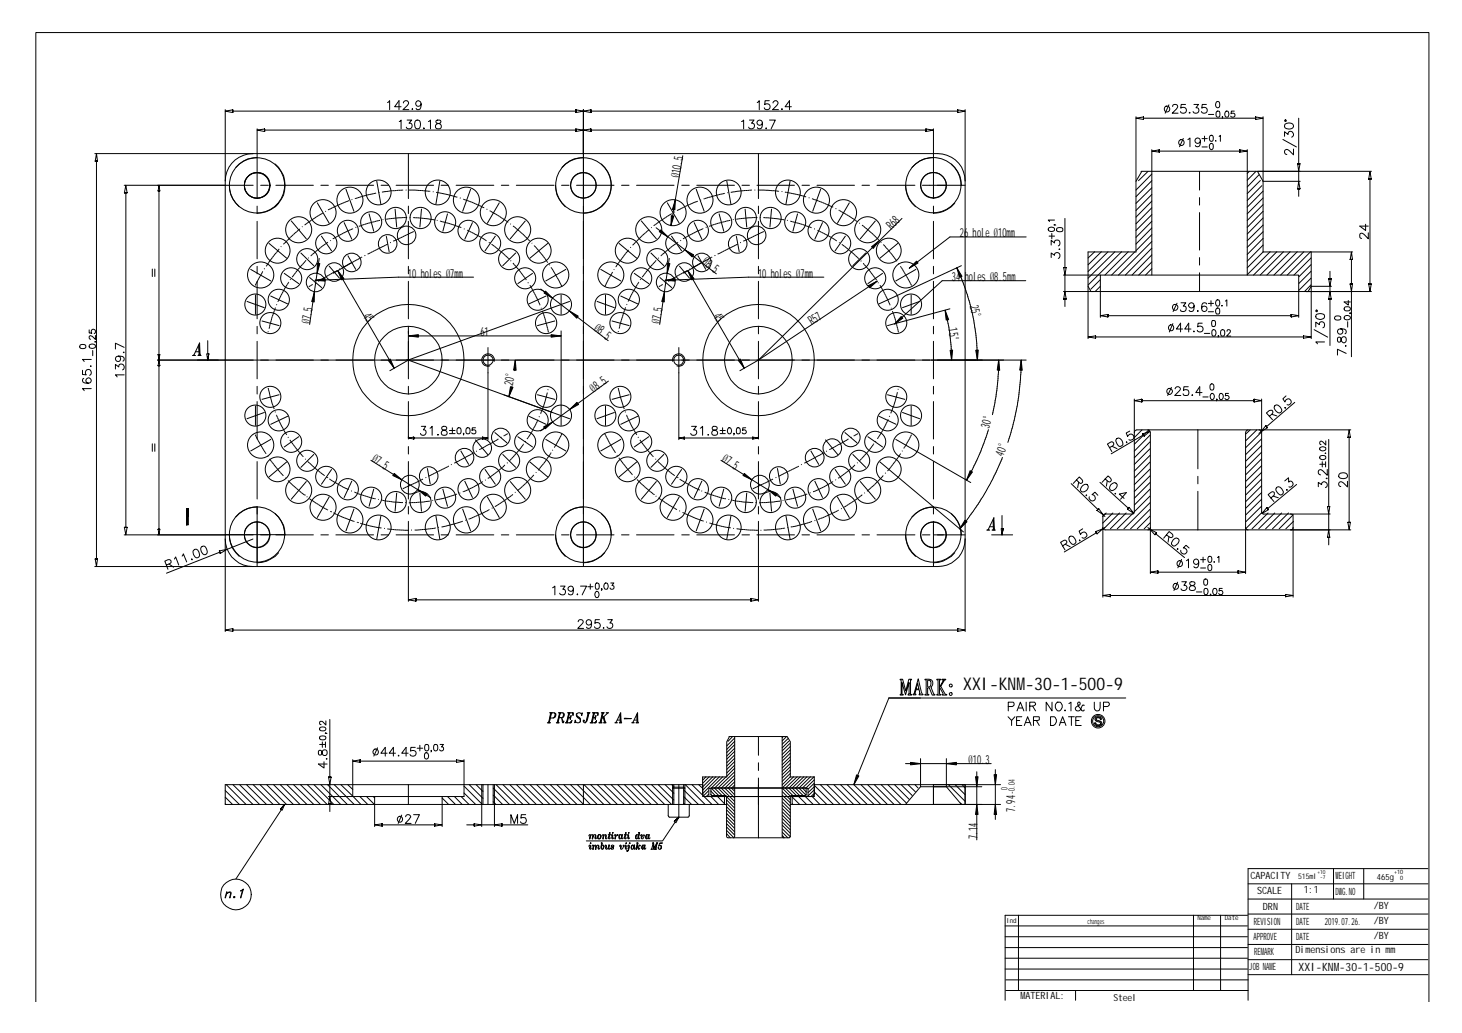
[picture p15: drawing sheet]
<svg xmlns="http://www.w3.org/2000/svg" width="297mm" height="210mm" viewBox="0 0 297 210" stroke-linecap="round" stroke-linejoin="round" font-family="sans-serif">
<defs><g id="words">
<text font-size="3.6" x="195.7" y="140.3">XXI-KNM-30-1-500-9</text>
<g font-size="2.6">
<text x="120.5" y="67" transform="rotate(38 120.5 67)">Ø8.5</text>
<text x="192.7" y="66.7" transform="rotate(83 192.7 66.7)">15°</text>
</g>
<g font-size="2.5">
<text x="138" y="36.2" transform="rotate(-80 138 36.2)">Ø10.5</text>
<text x="181.1" y="46.7" transform="rotate(-45 181.1 46.7)">R68</text>
<text x="142.5" y="53.4" transform="rotate(38 142.5 53.4)">Ø8.5</text>
<text x="195" y="48.2">26</text>
<text x="197.6" y="48.2">hole Ø10mm</text>
<text x="82.9" y="56.4">10 holes Ø7mm</text>
<text x="154" y="56.4">10 holes Ø7mm</text>
<text x="193.4" y="57.1">34 holes Ø8.5mm</text>
<text x="63" y="65.9" transform="rotate(-82 63 65.9)">Ø7.5</text>
<text x="73.7" y="64.2" transform="rotate(60 73.7 64.2)">45</text>
<text x="134.2" y="65.9" transform="rotate(-82 134.2 65.9)">Ø7.5</text>
<text x="144.9" y="64.2" transform="rotate(60 144.9 64.2)">45</text>
<text x="197.1" y="62.1" transform="rotate(78 197.1 62.1)">25°</text>
<text x="97.6" y="68.3">61</text>
<text x="165" y="66.1" transform="rotate(-34 165 66.1)">R57</text>
<text x="104.2" y="78.5" transform="rotate(-80 104.2 78.5)">20°</text>
<text x="120.6" y="79.8" transform="rotate(-36 120.6 79.8)">Ø8.5</text>
<text x="201" y="87.3" transform="rotate(-75 201 87.3)">30°</text>
<text x="75.4" y="93.7" transform="rotate(32 75.4 93.7)">Ø7.5</text>
<text x="146.5" y="93.7" transform="rotate(32 146.5 93.7)">Ø7.5</text>
<text x="203.8" y="92.9" transform="rotate(-70 203.8 92.9)">40°</text>
<text x="196.8" y="155.3">Ø10.3</text>
<text x="206.2" y="165" transform="rotate(-90 206.2 165)">7.94</text>
<text x="198.6" y="170.6" transform="rotate(-90 198.6 170.6)">7.14</text>
</g>
<text font-size="2.3" x="263.8" y="197.2">XXI-KNM-30-1-500-9</text>
<g font-size="2">
<text x="254" y="178.7">CAPACITY</text>
<text x="271.3" y="178.7">WEIGHT</text>
<text x="255.4" y="181.8">SCALE</text>
<text x="256.6" y="184.8">DRN</text>
<text x="263.4" y="184.8">DATE</text>
<text x="264.9" y="181.5">1:1</text>
<text x="271.3" y="181.8">DWG.NO</text>
<text x="279.1" y="184.6">/BY</text>
<text x="254.7" y="191">APPROVE</text>
<text x="254.7" y="188">REVISION</text>
<text x="263.4" y="191">DATE</text>
<text x="263.4" y="187.9">DATE</text>
<text x="269.2" y="187.9">2019.07.26.</text>
<text x="279.1" y="190.8">/BY</text>
<text x="279.1" y="187.7">/BY</text>
<text x="253.8" y="197.2">JOB NAME</text>
<text x="254.8" y="194.1">REMARK</text>
<text x="263.2" y="193.7">Dimensions are in mm</text>
<text x="207.3" y="202.9">MATERIAL:</text>
</g>
<text font-size="1.9" x="226.2" y="203.4">Steel</text>
<g font-size="1.8">
<text x="204.7" y="160.6" transform="rotate(-90 204.7 160.6)">0</text>
<text x="206.2" y="161.3" transform="rotate(-90 206.2 161.3)">-0.04</text>
</g>
<text font-size="1.7" x="279.7" y="178.7">465g</text>
<text font-size="1.6" x="263.7" y="178.6">515ml</text>
<g font-size="1.4">
<text x="204.5" y="187.5">Ind</text>
<text x="221" y="187.8">changes</text>
<text x="243.3" y="187">Name</text>
<text x="248.9" y="187">Date</text>
</g>
<g font-size="1.2">
<text x="283.3" y="177.7">+10</text>
<text x="284.5" y="178.7">0</text>
</g>
<g font-size="1.1">
<text x="267.7" y="177.6">+10</text>
<text x="268.2" y="178.6">-7</text>
</g>
</g></defs>
<g fill="none" stroke="#000" stroke-width=".2">
<path d="M19.3 31.2h171.2a5.5 5.5 0 0 1 5.6 5.6M19.6 31.2l.2 1.5h-.5h.5h-.5zM19.6 32.7v80.9M25.2 37.6h26.2M25.6 37.6l.2 1.6h-.5h.5h-.5zM25.6 39.2v68M32.3 37.6l.2 1.2h-.4h.4h-.4zM32.3 38.8v33.3M45.8 22.6l1.5-.3v.6v-.6v.6zM45.8 22.3v106M46.6 37.6a5.4 5.4 0 0 0 2 4.4M47.3 22.6h69.7"/>
<path d="M51.4 31.2a5.6 5.6 0 0 0-5.6 5.6M52.2 26.4l1.6-.2v.5v-.5v.5zM52.2 32a5.3 5.3 0 0 0-4.3 2M52.2 26.2v14.2M53 37.6h1.5M53.8 26.4h63.2M55.9 33.3a5.9 5.9 0 0 1 2 4.3M56 37.6h7.7M57.9 37.7a5.3 5.3 0 0 1-2 4.3M65.2 37.6h1.5M68.2 37.6h7.7M77.4 37.6h1.6"/>
<path d="M78.7 20.8l.5-.3v1.8M80.5 37.6h7.6M81.1 24.7l.4-.3v1.8M81.5 21.7h-1.3l.9-1.2v1.8M82 20.9v-.1a.56 .56 0 0 1 .8-.2l.1 .1a.55 .55 0 0 1-.1 .7l-.9 .9h1.2M82.7 24.4h1l-.6 .6a.6 .6 0 0 1 .6 .6 .6 .6 0 0 1-.4 .6 .6 .6 0 0 1-.8-.4M83 31.2v9.2M83.7 22.2h.2zM84.5 24.5a.6 .6 0 0 1 .8 .2 1.21 1.21 0 0 1-.4 1.5h-.1a1.15 1.15 0 0 1-.3-1.7zM85.6 21.1a.55 .55 0 0 1-.8 .5 .55 .55 0 0 1-.2-.9 .55 .55 0 0 1 .9 .1 .96 .96 0 0 1-.7 1.5l-.3-.3M86.1 26l.1 .1-.1 .1zM87 24.7l.5-.3v1.8"/>
<path d="M88.6 24.5a.33 .33 0 0 0 .2 .5 .74 .74 0 0 1 .9 .8l-.1 .2a.7 .7 0 0 1-1.1-.2 .88 .88 0 0 1 1-.9v-.4zM89.6 37.6h1.5M92.7 37.6h7.6M101.9 37.6h1.5M104.9 37.6h7.7M112.9 37.6a5.4 5.4 0 0 0 2 4.4M114.1 37.6h1.5M117 22.3v.6v-.6l1.5 .3-1.5 .3zM117 26.2v.5v-.5l1.5 .2-1.5 .3zM117.1 37.6h7.7M118.5 22.6l1.6-.3v.6v-.6v.6zM118.5 26.4l1.6-.2v.5v-.5v.5z"/>
<path d="M118.5 32a5.4 5.4 0 0 0-4.3 2M118.5 22.3v92.8M120.1 22.6h74.5M120.1 26.4h68M122.2 33.3a5.7 5.7 0 0 1 2 4.3M124.2 37.7a5.5 5.5 0 0 1-2 4.3M126.3 37.6h1.5M129.3 37.6h7.6M138.5 37.6h1.5M138.7 31.6l-2.4 14.3M141.6 37.6h7.6M150.7 24.7l.4-.3v1.8"/>
<path d="M150.7 37.6h1.6M152.3 24.4h.9l-.5 .6a.51 .51 0 0 1 .6 .6 .63 .63 0 0 1-.5 .6 .63 .63 0 0 1-.7-.4M153.8 37.6h7.6M153.8 20.8l.5-.3v1.8M154.1 31.2v9.2M154.9 24.9a.54 .54 0 0 1-.5 .6 .54 .54 0 0 1-.6-.5 .54 .54 0 0 1 .5-.6 .55 .55 0 0 1 .6 .5 .86 .86 0 0 1-.7 1.3l-.3-.3M155.7 26v.2zM156.3 20.5h-.9v.8a.62 .62 0 0 1 .9-.1 .62 .62 0 0 1-.1 1 .62 .62 0 0 1-.9-.3M156.3 24.4h1.2l-.8 1.8M157.1 20.9a.51 .51 0 0 1 .5-.5 .51 .51 0 0 1 .5 .6l-1.1 1.3h1.2M158.8 22.2h.2zM160.8 21.7h-1.3l.9-1.2v1.8"/>
<path d="M162.9 37.6h1.6M166 37.6h7.6M175.1 37.6h1.6M178.2 37.6h7.7M184 37.6a5.7 5.7 0 0 0 2 4.4M187.4 37.6h8.7M188.1 26.2v.5v-.5l1.6 .2-1.6 .3zM189.7 32a5.4 5.4 0 0 0-4.4 2M189.7 26.2v14.2M193.3 33.3a5.7 5.7 0 0 1 2 4.3M194.6 22.3v.6v-.6l1.5 .3-1.5 .3zM196.1 22.3v106"/>
<path d="M230.8 24l1.5-.2v.5v-.5v.5zM230.8 23.7v13.1M231.9 34.8l-.1 .1M232.3 24h22.8M233.3 34.8l-2 1.9M234 30.7l1.5-.2v.4v-.4v.4zM234 30.4v25.5M234 39.5l-3.2 3.3M234 38.2l-3.2 3.1M234 36.7l-3.2 3.3M234 35.4l-3.2 3.2M235.5 30.7h16.4"/>
<path d="M237.5 21.3l-.8 1.7M238.3 21.6v-.2l.2-.2 .7 .2a.55 .55 0 0 1-.2 .8l-.8 .8h1.2M240.4 28.1l-.8 1.7M240.9 21.2h-.9l-.1 .8a.64 .64 0 0 1 1-.1 .64 .64 0 0 1-.1 1 .64 .64 0 0 1-.9-.2M241.3 28.4l.5-.4v1.8M241.7 22.8l.1 .1-.1 .1zM242.6 21.2h.9l-.5 .7a.59 .59 0 0 1 .4 1 .59 .59 0 0 1-1-.2M243.7 34.8h11.8l1.1 2v14.4h18.2M243.7 38.6v-3.8h-11.7l-1.2 2v14.4h-9.7v7l.6 1M243.9 28.6a.55 .55 0 0 1-.8 .5 .55 .55 0 0 1-.2-.9 .55 .55 0 0 1 .9 .1 1.23 1.23 0 0 1-.4 1.5l-.4-.1-.1-.1M244.2 29.9h1.1M244.2 28.2h1.1"/>
<path d="M244.7 27.7v1M245.1 21.2h-.8l-.1 .8a.63 .63 0 0 1 .9 0 .63 .63 0 0 1-.1 .9 .63 .63 0 0 1-.9-.2M245.5 23.3h1.1M245.8 29.4l.3-.3a.68 .68 0 0 1 .4 .7 .68 .68 0 0 1-.4 .6 .72 .72 0 0 1-.3-1zM245.9 27.5h.2a.65 .65 0 0 1 .4 .6 .65 .65 0 0 1-.4 .6l-.3-.2-.1-.3zM247 28.6v.1zM247.2 20.7a.63 .63 0 0 1 .7 .4 .63 .63 0 0 1-.4 .8h-.1a.77 .77 0 0 1-.2-1.2zM247.2 22.6h.5l.2 .5-.2 .7h-.5l-.1-.2v-.5zM247.7 27.7l.2-.2v1.2M248.4 23.8h-.1h.1l-.1 .3M249 22.6h.5l.2 .5-.2 .7a.62 .62 0 0 1-.7-.4 .62 .62 0 0 1 .2-.8zM250.8 22.6h-.6l-.1 .5a.45 .45 0 0 1 .7 0 .45 .45 0 0 1-.1 .7 .45 .45 0 0 1-.6-.2"/>
<path d="M251.9 30.5v.4v-.4l1.5 .2-1.5 .2zM253.4 30.4v25.5M253.8 34.8l-.4 .4M255.1 23.8v.5v-.5l1.5 .2-1.5 .3zM255.2 34.8l-1.8 1.8M255.5 34.8h23.1M255.8 35.5l-2.4 2.5M256.1 36.7l-2.7 2.6M256.4 37.7l-3 3M256.6 23.7v13.1h7.6M256.6 38.8l-3.2 3.3M260.6 28.3l2.8 1.6"/>
<path d="M261 27.7v-.9l.7 .5a.58 .58 0 0 1 .8-.6 .58 .58 0 0 1 .2 1l-.3 .2M261.1 24.4h.2v.3h-.2zM261.1 25.2a1.14 1.14 0 0 1 1.7 .3 .99 .99 0 0 1-.8 .7 .99 .99 0 0 1-1-.5zM262.8 30.3v1.2l-.8-.9a.54 .54 0 0 0-.6-.2 .54 .54 0 0 0-.4 .3 .53 .53 0 0 0 .5 .7M263.7 33.3h.4h-.4h.4l-.2 1.5zM263.9 36.8l.2 1.6h-.4h.4h-.4zM263.9 24v9.3M263.9 34.8v2M263.9 38.4v1.5M278.3 34.8l.3 1.6h-.5h.5h-.5zM278.3 36.4v21.3M30.9 54.7v1.5"/>
<path d="M31.5 54.7v1.5M52.2 41.9v1.5M52.2 45v7.6M52.2 54.1v1.5M52.2 57.2v7.6M56.6 41.3a5.7 5.7 0 0 1-4.4 2M64.9 52.5l-2 13.4M68.6 55l11.5 19.8M71.5 53.4l-3.8 2.1M83 41.9v1.5M83 45v7.6M83 54.1v1.5"/>
<path d="M83 57.2v7.6M96.2 56.3h-15.3l-16.9 .7M109.9 58.7l13.7 10.5M122.9 41.3a5.7 5.7 0 0 1-4.4 2M133.3 46.3l12.2 9.3M136 52.5l-2 13.4M139.7 55l11.5 19.8M142.6 53.4l-3.7 2.1M154.1 41.9v1.5M154.1 45v7.6M154.1 54.1v1.5M154.1 57.2v7.6"/>
<path d="M167.4 56.3h-15.3l-17 .7M178.2 57.1l-24.1 16.1M183.3 44.4l-29.2 28.8M189.7 41.9v1.5M189.7 45v7.6M189.7 54.1v1.5M189.7 57.2v7.6M194 41.3a5.7 5.7 0 0 1-4.3 2M194.4 54.4l1.9 4.7a47.1 47.1 0 0 1 1.9 8.6l.4 5.5M195.3 54l-13.2 6.1M208.4 57h-17l-9.6 8.8M208.5 48.1h-15.5l-8.3 6.4"/>
<path d="M213 46.4l.7-.2h.3l.2 .3a.65 .65 0 0 1-.6 .6 .65 .65 0 0 1-.6-.6zM213.1 48h1.1M213.6 49.8v-1l.6 .6a.6 .6 0 0 1 .9-.5 .6 .6 0 0 1 .1 1l-.2 .1M213.6 52.3v-.9l.6 .5a.59 .59 0 0 1 1-.4 .59 .59 0 0 1-.2 1M213.7 47.4v1.1M214.2 45.6v.2v-.2l.3 .2M214.2 44.7h-1.2l.2 .3M214.7 46.4l.5-.2 .7 .2v.5l-.5 .2a.53 .53 0 0 1-.7-.5zM215.2 50.6h.1zM216.1 59.2h62.5M216.1 55.9h7.5M216.1 54.4h.5h-.5h.5l-.2 1.5z"/>
<path d="M216.4 59.2l.2 1.6h-.5h.5h-.5zM216.4 44.4v10M216.4 55.9v3.3M221.1 58.2v10.6M222.4 51.2l-1.3 1.2M223.5 58.2l-1 1M223.5 56.9l-1.9 1.9M223.8 51.2l-2.7 2.6M225.1 51.2l-4 4M226.5 51.2l-5.4 5.3M227.9 51.2l-6.8 6.7M229.2 51.2l-4.7 4.7"/>
<path d="M230.6 51.2l-4.8 4.7M234 54.6l-1.3 1.3M234 53.2l-2.6 2.7M234 51.8l-4 4.1M234 50.4l-5.4 5.5M234 49.1l-6.8 6.8M234 47.7l-3.2 3.2M234 46.3l-3.2 3.3M234 45l-3.2 3.2M234 43.6l-3.2 3.2M234 42.2l-3.2 3.3M234 40.9l-3.2 3.2"/>
<path d="M243.7 40.1v1.6M243.7 43.2v7.6M243.7 52.3v1.6M243.7 55.4v3.8M256.6 49.8l-3.2 3.3M256.6 48.4l-3.2 3.3M256.6 47.1l-3.2 3.2M256.6 45.7l-3.2 3.2M256.6 44.3l-3.2 3.3M256.6 42.9l-3.2 3.3M256.6 41.6l-3.2 3.2M256.6 40.2l-3.2 3.2"/>
<path d="M256.7 51.2l-3.3 3.2M258.1 51.2l-4.7 4.6M259.4 51.2l-4.7 4.7M260.8 51.2l-4.8 4.7M262.1 51.2l-4.7 4.7M263.6 51.2l-4.8 4.7M264.9 51.2l-4.7 4.7M266.3 51.2l-4.8 4.7M266.4 58.2h4.1M266.4 57.9l-1.4 1.3M266.4 56.5l-2.5 2.5M266.4 55.1l-2.5 2.5"/>
<path d="M266.4 53.8l-2.5 2.4M266.4 52.4l-3.5 3.5M266.4 51.2v7l-.6 1M266.4 58.2v10.6M270 56.7h.5h-.5h.5l-.3 1.5zM270.2 59.2l.3 1.6h-.5h.5h-.5zM270.2 55.1v1.6M270.2 58.2v1M274.3 57.7h.5h-.5h.5l-.2 1.5zM274.6 51.2l.2 1.5h-.5h.5h-.5zM274.6 52.7v5M274.6 59.2v13.3"/>
<path d="M277.5 45.6v1.2l-1.2-.9h1.7M278 47.3v1.2l-.8-.9a.53 .53 0 0 0-.9 0v.7l.3 .1M278.1 57.7h.5h-.5h.5l-.3 1.5zM16.3 70.2l.4-.2a.53 .53 0 0 1 .7 .5 .72 .72 0 0 1-1.2 0zM16.8 75.2v.9l.7 .1a.63 .63 0 0 1 0-1 .63 .63 0 0 1 1 .1 .63 .63 0 0 1-.3 1M17 76.9a.49 .49 0 0 0-.2 .7 1.02 1.02 0 0 0 1.7-.3v-.2a.54 .54 0 0 0-1 0 .54 .54 0 0 0 .5 .8M18.1 67v.7h.6a.46 .46 0 0 1 0-.7 .46 .46 0 0 1 .7 .1 .46 .46 0 0 1-.3 .7M18.2 70.1a.66 .66 0 0 1 .8-.2 .66 .66 0 0 1 .3 .7l-.5 .2-.5-.1-.1-.1zM18.4 74.4h.1zM18.5 79h-1.7l.3 .4M18.5 73h-1.7l.3 .5M18.8 71.2v1.1"/>
<path d="M19.3 69.4v.1l.2-.1 .1 .1M19.4 68.2v.8l-.6-.7-.5-.1-.2 .2v.3l.3 .2M23.5 75v-.9l.6 .5a.47 .47 0 0 1 .6-.6 .63 .63 0 0 1 .5 .5 .63 .63 0 0 1-.3 .7M24 72.4a.55 .55 0 0 1 .5 .7 .55 .55 0 0 1-.9 .2 .55 .55 0 0 1 .1-.9 1.64 1.64 0 0 1 1.4 .2 .52 .52 0 0 1-.1 .8M25.1 71.6h.1zM25.2 76.2h-1.7l.3 .4M25.2 70.6l-1.7-.9v1.2M32 73.2h176.5M32.1 72.1h.4h-.4h.4l-.2 1.1zM32.3 73.2l.2 1.1h-.4h.4h-.4zM32.3 74.3v33.2M39.1 72.2h.6"/>
<path d="M39.2 72.2l.2-.1 .2 .1M39.4 72.1l1.2-2.4v2.5M39.7 71.5h.8M40.2 72.2h.7M40.3 70.2l.2 2M40.5 72l-.2 .2M40.5 72.1l-.2 .1M40.5 69.9l.1 2.2M40.6 72l.2 .2M42 71.9h.4l-.2 1.3 .2-1.3-.2 1.3zM42.2 69.2v2.7M52.2 66.3v1.5"/>
<path d="M52.2 69.4v7.6M52.2 78.5v1.6M83 68.3h31M83 66.3v10.7M83 78.5v1.6M83 73.2l-3.8 2.1M99.1 70.6v18.7M100.4 73.4a1.26 1.26 0 0 0-1.1-1.5 1.26 1.26 0 0 0-1.4 1.4 1.26 1.26 0 0 0 1.6 1.1M104 78.5l-.6 2.1M104.7 73.2l-.1 2.1M114 67.2v15.2M123.6 77.4l-13.8 10.2"/>
<path d="M136.7 73.4a1.25 1.25 0 0 1 1.1-1.5 1.25 1.25 0 0 1 1.3 1.4 1.25 1.25 0 0 1-1.6 1.1M137.9 70.6v18.7M154.1 66.3v1.5M154.1 69.4v7.6M154.1 78.5v1.6M154.1 73.2l-3.8 2.1M189.7 66.3v1.5M189.7 69.4v7.6M189.7 78.5v1.6M192 63a40.4 40.4 0 0 1 1.3 10.2M193 62.8l-9.1 2.4M202.9 73.2a49.4 49.4 0 0 1-1.3 11.1"/>
<path d="M207.5 73.2a52.3 52.3 0 0 1-2.7 16.7M216.4 60.8v1.5M221.1 68.5l1.5-.2v.4v-.4v.4zM222.6 68.5h42.2M223.6 64.1l1.5-.2v.5v-.5v.5zM223.6 64.5v-8.6h40.3v8.6M225.1 64.1h37.2M238 78.7l-.8 1.7M238.3 65.8l-.7 1.7M238.8 79l.3-.4h.3l.4 .3-.1 .4-1 1.1h1.2M239.1 61.6l-.8 1.7M239.9 61.5h1l-.5 .7a.47 .47 0 0 1 .6 .6 .63 .63 0 0 1-.5 .5 .63 .63 0 0 1-.7-.3"/>
<path d="M240.3 66.9h-1.3l.9-1.2v1.8M241.4 78.6h-.9v.7a.63 .63 0 0 1 .9 0 .63 .63 0 0 1-.1 1 .63 .63 0 0 1-.9-.3M242 66.9h-1.3l.8-1.2v1.8M242.5 67.4h.2zM242.6 62.1a.57 .57 0 0 1-.8 .5 .57 .57 0 0 1-.2-.9 .57 .57 0 0 1 .9 .1 1.64 1.64 0 0 1-.1 1.4 .52 .52 0 0 1-.8-.2M243.4 63.1v.2zM244.2 79.8h-1.2l.8-1.2v1.8M244.3 65.7h-.9l-.1 .7a.63 .63 0 0 1 1 0 .63 .63 0 0 1-.1 1 .63 .63 0 0 1-1-.3M244.7 67.7h1.1M245.2 61.8a.52 .52 0 0 0-.8-.2 1.08 1.08 0 0 0 .2 1.7 .56 .56 0 0 0 .7-.5 .56 .56 0 0 0-.5-.6 .56 .56 0 0 0-.7 .5M245.5 63.3h1M245.5 61.7h1"/>
<path d="M246 78.1l.2-.1a.68 .68 0 0 1 .4 .6 .68 .68 0 0 1-.4 .7 .78 .78 0 0 1-.2-1.2zM246 61.1v1.1M246.3 65.2h.5l.2 .4a.53 .53 0 0 1-.5 .8l-.3-.3zM246.3 67.1a.4 .4 0 0 1 .7 .1l.1 .3a.6 .6 0 0 1-.6 .8 .72 .72 0 0 1-.2-1.1zM247.2 62.7a.37 .37 0 0 1 .6 .1v.5l-.2 .5a.62 .62 0 0 1-.7-.4 .62 .62 0 0 1 .3-.7zM247.2 61l.3-.1a.76 .76 0 0 1 0 1.3h-.3l-.2-.5zM247.6 68.3l-.1-.1 .1 .1-.1 .2M248.2 67.1a.4 .4 0 0 1 .6 .1v.3a.55 .55 0 0 1-.4 .8 .83 .83 0 0 1-.2-1.2zM248.3 62.1v.1zM249 61.2l.3-.3v1.3M249.3 67.3l.2-.3h.2l.3 .2-.1 .3-.7 .8h.9M249.6 79.9h-.6v.5a.45 .45 0 0 1 .6 .1 .45 .45 0 0 1-.1 .6 .45 .45 0 0 1-.6-.1"/>
<path d="M262.3 63.9v.5v-.5l1.6 .2-1.6 .3zM264.8 68.3v.4v-.4l1.6 .2-1.6 .2zM267 67l2.7 1.5M267.3 66.4v-.9l.8 .5a.56 .56 0 0 1 .6-.6 .56 .56 0 0 1 .4 .7l-.1 .3-.2 .2M267.4 63.9l.7-.2a.75 .75 0 0 1 1 .7 .98 .98 0 0 1-.9 .5 .98 .98 0 0 1-.9-.5zM269.1 69.5h-1.8l.4 .4M270.2 60.8v9.4M271.2 64.4l.5-.2a.53 .53 0 0 1 .7 .5 .7 .7 0 0 1-.7 .3 .7 .7 0 0 1-.6-.4zM271.8 68.6a.67 .67 0 0 0 .2 .9l.3-.1 .1-.1a.64 .64 0 0 1 .3-.7 .64 .64 0 0 1 .7 0l.1 .2a.65 .65 0 0 1-.3 .9 .96 .96 0 0 1-.9-1.1zM272.3 66.8a.55 .55 0 0 1 .5 .8 .55 .55 0 0 1-.9 .2 .55 .55 0 0 1 .1-.9 1.23 1.23 0 0 1 1.5 .4l-.1 .4-.1 .1M273.3 62.4l.3-.1a.55 .55 0 0 1 .8 .5 .67 .67 0 0 1-.7 .4 .67 .67 0 0 1-.6-.5zM273.3 64.2l.3-.1a.6 .6 0 0 1 .8 .5 .67 .67 0 0 1-.7 .4 .67 .67 0 0 1-.6-.5z"/>
<path d="M273.4 70.2v.2zM273.5 71.8l-1.8-.8v1.2M273.8 65.4v1.1M273.9 61.1v.9l-.8-.6h1.3M274.3 63.6v.1v-.1l.3 .1M30.9 90.2v1.5M31.5 90.2v1.5M52.2 81.6v7.6M52.2 93.8v7.6M75.4 93.5l12.1 7.6M83 89l1.1-.2v.4v-.4v.4zM83 81.6v7.6"/>
<path d="M83 90.7v1.6M83 93.8v7.6M84.1 89h13.9M85.6 86.6h.9l-.5 .7a.57 .57 0 0 1 .4 1 .57 .57 0 0 1-1-.2M87.4 87l.4-.4v1.8M89 88.3v.1zM89.8 86.8a.36 .36 0 0 0 .2 .5 .64 .64 0 0 1 .7 .3 .64 .64 0 0 1 0 .8h-.6a.51 .51 0 0 1-.5-.5 .51 .51 0 0 1 .6-.5l.3-.1a.36 .36 0 0 0 .2-.5l-.3-.2zM91.3 88.1h1.2M91.3 87.5h1.2M91.9 86.9v1.1M93 87l.3-.1a.72 .72 0 0 1 0 1.3l-.3-.1-.1-.2-.1-.4zM94.2 88.1l-.1-.1v.4"/>
<path d="M94.8 87l.3-.1a.65 .65 0 0 1 .4 .7 .65 .65 0 0 1-.5 .6l-.3-.3v-.4zM96.6 86.9h-.6l-.1 .6a.45 .45 0 0 1 .7-.1 .45 .45 0 0 1-.1 .7 .45 .45 0 0 1-.7-.2M98 88.8v.4v-.4l1.1 .2-1.1 .2zM102.4 80.2l9.8 3.6M137.9 89l1.1-.2v.4v-.4v.4zM139 89h14M140.5 86.6h1l-.6 .7a.58 .58 0 0 1 .7 .7 .58 .58 0 0 1-.8 .4h-.3l-.2-.3M142.3 87l.4-.4v1.8M143.9 88.3v.1zM144.8 86.8a.38 .38 0 0 0 .1 .5l.3 .1a.51 .51 0 0 1 .6 .5 .51 .51 0 0 1-.5 .5h-.3a.52 .52 0 0 1-.4-.5 .52 .52 0 0 1 .5-.5l.5-.1 .1-.4a.61 .61 0 0 0-.9-.1zM146.3 88.1h1.1M146.3 87.5h1.1"/>
<path d="M146.5 93.5l12.1 7.6M146.8 86.9v1.1M148 87a.61 .61 0 0 1 .7 .4 .61 .61 0 0 1-.4 .8l-.3-.1-.2-.5zM149.2 88.1l-.1-.1 .1 .2-.1 .2M149.7 87l.4-.1a.72 .72 0 0 1 0 1.3l-.4-.1-.1-.2zM151.5 86.9h-.6v.6a.44 .44 0 0 1 .6 0 .44 .44 0 0 1-.1 .7 .44 .44 0 0 1-.6-.3M153 88.8v.4v-.4l1.1 .2-1.1 .2zM154.1 81.6v7.6M154.1 90.7v1.6M154.1 93.8v7.6M182.5 97l13.2 11.1M186.1 91.7l11.1 6.4"/>
<path d="M189.7 81.6v7.6M189.7 90.7v1.6M189.7 93.8v7.6M200.8 87.3l-1.5 4.3-1.7 3.8-1.2 2.2M203.7 92.9l-1.3 3.1-1.6 2.9a51.2 51.2 0 0 1-4.8 7.2l-1 1.4M217.6 98.3l5.5 5.2M218.7 97.6l.8 .6 .4-.2-.1-.5-.5-.6-1.2 1.3M219.2 98l-.3 1.1M219.8 98.9a.76 .76 0 0 1 1.2-.3 .96 .96 0 0 1-.3 1.1 .96 .96 0 0 1-1.1 .1l-.1-.3zM223.5 98l5.7 5.3M224.5 97.3l.8 .6 .3-.1 .2-.2-.2-.4-.5-.5-1.2 1.3M225 97.7l-.2 1.1"/>
<path d="M225.4 90.9l.9-.5v-.3l-.3-.3h-.4l-.6 .4 .9 1.6M225.6 98.6a.8 .8 0 0 1 1.3-.3 .99 .99 0 0 1-1.3 1.3l-.2-.4zM225.9 90.7l1 .5M226.9 89.1l.2-.1a1.12 1.12 0 0 1 1 1.4 .69 .69 0 0 1-.9 .2l-.5-1zM228.9 89.8v.2zM229.5 87.6l-.7 .4 .3 .7a.64 .64 0 0 1 .8-.5 .64 .64 0 0 1 .4 .9 .64 .64 0 0 1-.9 .2M230.5 81.4l1.5-.3v.6v-.6v.6zM230.5 81.1v22.9l-.2 .4-.2 .1h-5.6l-.4 .2v.3M232 81.4h22.8M232 87.3l-1.5 1.6M232.2 88.2l.3 .4-.3-.4 1.4-.6-1.1 1zM232.3 88.4l-6.5 3.8"/>
<path d="M233.2 87.3l.3 .1 .2 .5v28.7M233.4 87.3l-2.9 3M233.6 99.4l-3.1 3.2M233.6 98.1l-3.1 3.1M233.6 96.7l-3.1 3.2M233.6 95.3l-3.1 3.2M233.6 93.9l-3.1 3.2M233.6 92.6l-3.1 3.1M233.6 91.2l-3.1 3.2M233.6 89.8l-3.1 3.2M233.6 88.4l-3.1 3.3M242.1 80.3h.2z"/>
<path d="M243.4 87.3v8M243.4 96.8v1.5M243.4 99.8v7.9M244.4 80.7h1M246.1 80a.61 .61 0 0 1 .7 .5 .61 .61 0 0 1-.5 .7l-.3-.2a.8 .8 0 0 1 .1-1zM247.3 81.1h-.2h.2l-.2 .4M247.8 80a.57 .57 0 0 1 .8 .6 .57 .57 0 0 1-.8 .5l-.1-.4zM253.6 87.3l-.3 .1-.2 .5v19.3M254 87.3l-.9 .9M254.8 81.1v.6v-.6l1.5 .3-1.5 .3zM255.4 87.3l-2.3 2.2M255.8 87.3l.3 .1 .2 .5 .1 16.3 .4 .3h13.5"/>
<path d="M256.2 87.8l-.4 .3M256.3 87.8l-3.2 3.1M256.3 98.7l-3.2 3.2M256.3 97.3l-3.2 3.3M256.3 96l-3.2 3.2M256.3 94.6l-3.2 3.2M256.3 93.2l-3.2 3.2M256.3 91.9l-3.2 3.2M256.3 90.5l-3.2 3.2M256.3 89.2l-3.2 3.1M256.3 81.1v6.8M257.2 86.5l.3 .4-.3-.4 .3 .4-1.3 .9z"/>
<path d="M257.9 84.6l.7-.8-.2-.4h-.5l-.6 .5 1.2 1.4M258.4 84.2l1 .3M259 82.5l.1-.1a1.05 1.05 0 0 1 1.2 1.3l-.1 .1a1.05 1.05 0 0 1-1.2-1.3zM259.5 99a1.03 1.03 0 0 1 1.1 1.4l-.3 .2-.7-.4a.79 .79 0 0 1-.1-1.2zM261 97.7l.8-.6v.9a.53 .53 0 0 1 .8 0 .53 .53 0 0 1 0 .7 .46 .46 0 0 1-.7 .2M261.1 82.8l.1 .1zM261.3 80.4l-.7 .6 .5 .7a.63 .63 0 0 1 .6-.7 .63 .63 0 0 1 .6 .8 .63 .63 0 0 1-.8 .4M261.5 99.5v.1h-.1zM263.1 81.8l-5.8 4.9M263.4 98.4l-5.8 4.9M267.8 98.9v-.9l.7 .5a.58 .58 0 0 1 1-.4 .58 .58 0 0 1-.2 1M268.1 94.3h1.1"/>
<path d="M268.2 92.7l.4-.1a.53 .53 0 0 1 .8 .4 .65 .65 0 0 1-.7 .4 .65 .65 0 0 1-.6-.5zM268.2 90.9l.4-.1 .7 .1a.61 .61 0 0 1-.4 .8 .61 .61 0 0 1-.8-.5zM268.6 93.8v1.1M269.2 92.1h.2zM269.3 93.8v1.1M269.4 89.6v.8l-.9-.8-.4 .3 .1 .3 .2 .2M269.5 97.2h.2zM269.7 95.4v1.2l-.9-.9a.54 .54 0 0 0-.8-.2l-.2 .3a.58 .58 0 0 0 .4 .7h.1M270 89.3v13.6M272.1 96.4a1.05 1.05 0 0 1 1.7 .2v.2a1.06 1.06 0 0 1-1.8 0zM273.8 97.8v1.1l-.8-.8a.58 .58 0 0 0-.9 0l-.1 .4 .4 .4M274.1 87.3l.3 1.6h-.5h.5h-.5z"/>
<path d="M274.1 88.9v17.2M274.4 87.3h-43.4l-.5 .3v.3M19.3 113.6h.5h-.5h.5l-.2 1.5zM25.2 108.7h26.2M25.3 107.2h.5h-.5h.5l-.2 1.5zM32.1 107.5h.4h-.4h.4l-.2 1.2zM33.8 114.8l.9-.4v-.5l-.5-.2-.7 .3 .6 1.7M34.3 114.6l1 .6M35.4 113.6l.3-.4 .6 1.6M37 113l.3-.5 .6 1.7M37.9 103.3v3.4v-3.4h.4l-.4 3.4zM38.3 103.3l-.4 3.4 .4-3.4v3.4h-.4z"/>
<path d="M38.9 113.6l.1 .2zM39.3 111.9a.55 .55 0 0 1 .9-.1 .92 .92 0 0 1-.1 1.5 1.13 1.13 0 0 1-.8-1.4zM40.9 111.2a.57 .57 0 0 1 .8-.1l.3 .4a.79 .79 0 0 1-.3 1.2 1.12 1.12 0 0 1-.8-1.5zM44.6 111.9l.1 .6-.1-.6 1.6-.3-1.5 .9zM44.7 112.2l-10.9 4.3M45.8 109.5a5.5 5.5 0 0 0 5.6 5.6M46.6 108.7a5.5 5.5 0 0 0 2 4.3M51.4 109.5l-5.2 2.1M52.2 103a5.5 5.5 0 0 0-4.3 2M52.2 102.9v12.2M53 108.7h1.5M55.9 104.4a5.9 5.9 0 0 1 2 4.3l-12.1-.1"/>
<path d="M56 108.7h7.7M56.6 112.3a6.2 6.2 0 0 1-4.4 2.1M65.2 108.7h1.5M68.2 108.7h7.7M77.4 108.7h1.6M80.5 108.7h7.6M83 102.9v1.6M83 105.9v16.3M89.6 108.7h1.5M92.7 108.7h7.6M101.9 108.7h1.5M104.9 108.7h7.7"/>
<path d="M112.3 119.4l.4-.3v1.8M112.9 108.7a5.5 5.5 0 0 0 2 4.3M113.9 119.1h.9l-.5 .6a.6 .6 0 0 1 .5 1 .6 .6 0 0 1-1.1-.2M114.1 108.7h1.5M116.5 119.6a.55 .55 0 0 1-.7 .6 .55 .55 0 0 1-.3-.9 .55 .55 0 0 1 .9 .1l.1 .2a.87 .87 0 0 1-.6 1.3l-.4-.3M117.1 108.7h7.7M117.9 119.1h1.3l-.9 1.8M118.5 103a5.7 5.7 0 0 0-4.3 2M119.4 119.2h1.1M119.9 118.7v1M121.1 118.5a.41 .41 0 0 1 .6 .2l.1 .4a.51 .51 0 0 1-.6 .6h-.1l-.2-.5zM122.2 104.4a5.7 5.7 0 0 1 2 4.3v-.1"/>
<path d="M122.3 119.7h-.1h.1l-.1 .3M122.9 112.3a6.2 6.2 0 0 1-4.4 2.1M122.9 118.5a.64 .64 0 0 1 .7 .4 .64 .64 0 0 1-.2 .8h-.5l-.1-.2-.1-.4zM124.1 118.5h.6l-.4 .5a.41 .41 0 0 1 .5 .3 .41 .41 0 0 1-.4 .5 .41 .41 0 0 1-.4-.3M126.3 108.7h1.5M129.3 108.7h7.6M138.5 108.7h1.5M141.6 108.7h7.6M150.7 108.7h1.6M153.8 108.7h7.6M154.1 102.9v1.6M154.1 105.9v16.3"/>
<path d="M162.9 108.7h1.6M166 108.7h7.6M175.1 108.7h1.6M178.2 108.7h7.7M184 108.7a5.8 5.8 0 0 0 2 4.3M187.4 108.7h1.5M189.7 103a5.7 5.7 0 0 0-4.4 2M189.7 106.7v2h2M189.7 102.9v1.6M189.7 105.9v9.2M190.5 108.7h5.6M193.3 104.4a5.7 5.7 0 0 1 2 4.3v-.1"/>
<path d="M194 112.3a6.2 6.2 0 0 1-4.3 2.1M196.1 109.5a5.4 5.4 0 0 1-5.6 5.6h-171.2M200.5 107.7h.6M200.6 107.7l.2-.1 .2 .1M200.8 107.6l1.1-2.4 .1 2.5M201.1 107h.7M201.5 108.7h4.2M201.5 107.7h.7M201.8 105.7v2M201.8 107.5v.2M201.8 107.6l-.1 .1M201.8 105.5l.1 2.1"/>
<path d="M202 107.5l.1 .2M203.4 107.4h.4l-.2 1.3 .2-1.3-.2 1.3zM203.6 104.7v2.7M215.9 110.9l.8-.6v-.3l-.2-.2h-.4l-.6 .4 .9 1.5M216.4 110.6l1 .5M217.3 109.1a.92 .92 0 0 1 1.1 .4 .92 .92 0 0 1-.1 1.1 1.05 1.05 0 0 1-1-1.5zM219.3 109.7l.1 .2zM220 107.5l-.8 .4 .3 .7a.63 .63 0 0 1 .8-.5 .63 .63 0 0 1 .4 .8 .63 .63 0 0 1-.9 .3M220.6 100.6l.2 .1zM222.6 108l.3 .5-.3-.5 1.5-.5-1.2 1zM222.8 108.3l-6.6 3.9M223.1 100.6l-.6-.6-.6 .5a.65 .65 0 0 1 .7 .7 .65 .65 0 0 1-.8 .6 .65 .65 0 0 1-.5-.9"/>
<path d="M223.2 103.3l-.3 .4 .3-.4 .9 1.3-1.2-.9zM224.1 107.2v.3l.4 .2h49.9M224.1 105v16.3M224.1 104.6l.4 .4M224.5 107.2l-.4 .3M224.7 104.2l-.7 .8M226.1 104.2l-2.1 2.1M226.5 100.3l.2 .1zM227.5 104.2l-3.3 3.3M228.4 101.3l-1-.9 1.5-.3-1.2 1.3M228.8 104.2l-3.2 3.3M229.4 103.1l-.3 .4 .3-.4 1 1.2-1.3-.8z"/>
<path d="M230.3 104.2l-3.3 3.3M233.2 107.2l.4 .3M233.6 107.5l1.4 .8-.3 .4 .3-.4-.3 .4zM233.6 106.3l-1.1 1.2M233.6 104.9l-2.5 2.6M233.6 103.5l-3.9 4M233.6 102.2l-5.3 5.3M233.6 100.8l-3.1 3.2M233.7 116.3l1.5-.3v.5v-.5v.5zM233.7 107.2l-.2 .4-.3 .1M234.8 108.5l5.9 4.8M235.2 116.3h16.3"/>
<path d="M237 108.7l.6 .4a.46 .46 0 0 0 .7-.1l-.1-.5-.7-.5-1.1 1.4M237.5 109l-.2 1.2M238.4 109.7l.3-.3a.55 .55 0 0 1 .6 0 .55 .55 0 0 1 .2 .6l-.2 .5a.86 .86 0 0 1-1 .4l-.1-.1a.81 .81 0 0 1 .2-1.1zM239.2 111.5l.1 .1zM239.3 118.3l-.8 1.7M240.1 113.7l-.8 1.7M240.1 118.2h.9l-.5 .7a.56 .56 0 0 1 .7 .7 .56 .56 0 0 1-.8 .4l-.5-.4M241 113.9l.5-.3v1.8M241.6 111.4l-.6-.6-.6 .6a.64 .64 0 0 1 .8 .6 .64 .64 0 0 1-.8 .6 .64 .64 0 0 1-.5-.8M241.8 118.3a.4 .4 0 0 0 .2 .6 .74 .74 0 0 1 .9 .7 .6 .6 0 0 1-.8 .4 .6 .6 0 0 1-.4-.7l1-.5 .1-.3a.74 .74 0 0 0-1-.2zM243.5 114.2a.53 .53 0 0 1-.7 .4 .53 .53 0 0 1-.2-.8 .53 .53 0 0 1 .9 0 1.28 1.28 0 0 1-.4 1.6l-.4-.1-.1-.2M243.9 113.7h1"/>
<path d="M243.9 115.4h1M244.4 113.2v1.1M244.7 117.7h.3a.71 .71 0 0 1 .4 .6 .71 .71 0 0 1-.5 .6 .95 .95 0 0 1-.2-1.2zM244.8 119.6h.1a.65 .65 0 0 1 .6 .6 .65 .65 0 0 1-.6 .6 .87 .87 0 0 1-.1-1.2zM245.6 113.1h.4l.2 .5a.53 .53 0 0 1-.5 .7 .82 .82 0 0 1-.1-1.2zM245.6 114.8a.37 .37 0 0 1 .6 .1v.3a.55 .55 0 0 1-.5 .8 .82 .82 0 0 1-.1-1.2zM246.6 119.6h.2a.65 .65 0 0 1 .5 .6 .65 .65 0 0 1-.5 .6h-.2l-.2-.5zM246.7 114.1v.2zM247.4 113.3l.2-.3v1.3M248.3 119.6h-.6v.5a.44 .44 0 0 1 .7 0 .44 .44 0 0 1-.2 .7 .44 .44 0 0 1-.6-.2M251.5 116v.5v-.5l1.6 .3-1.6 .2zM253.1 107.2l.2 .4 .3 .1"/>
<path d="M253.1 107.2v9.4M256.3 102.8l-3.2 3.2M256.3 101.4l-3.2 3.2M256.3 100.1l-3.2 3.2M256.4 104.2l-3.3 3.2M257.4 103.1l.3 .5-.3-.5 .3 .5-1.3 .8zM257.6 104.2l-3.2 3.3M258.2 101.2l.7-.7a.39 .39 0 0 0 0-.4 .39 .39 0 0 0-.4-.2l-.9 .6 1.2 1.4M258.7 100.8l1 .3M259 104.2l-3.3 3.3M260.4 104.2l-3.3 3.3M261.8 104.2l-3.3 3.3"/>
<path d="M262.2 104.5l.5 .2v2.5M262.7 107.2v.3l-.5 .2M262.7 107.2v14.1M262.8 104.6l-2.9 2.9M262.8 105.9l-1.6 1.6M269.7 102.9h.5h-.5h.5l-.2 1.6zM270 107.7l.2 1.5h-.5h.5h-.5zM270 104.5v3.2M270 109.2v1.5M273.9 106.1h.5h-.5h.5l-.3 1.6zM45.8 128l1.5-.3v.6v-.6v.6zM47.3 128h147.3"/>
<path d="M83 121.9l1.5-.3v.5v-.5v.5zM84.5 121.9h68.1M117.3 120.7v.2zM117.5 126.3a.51 .51 0 0 1 .5-.4 .51 .51 0 0 1 .5 .5l-1.1 1.3h1.2M120.2 126.5a.55 .55 0 0 1-.8 .5 .55 .55 0 0 1-.2-.9 .55 .55 0 0 1 .9 .1 1.6 1.6 0 0 1-.2 1.4l-.4 .1-.3-.3M121.1 120.2a.61 .61 0 0 1 .7 .5 .61 .61 0 0 1-.5 .7h-.2l-.2-.5zM121.8 125.9h-.9v.8a.63 .63 0 0 1 .9 0 .63 .63 0 0 1-.1 .9 .63 .63 0 0 1-.9-.2M122.6 127.6h.1zM123.5 125.9h.9l-.5 .7a.59 .59 0 0 1 .5 .9 .59 .59 0 0 1-1.1-.1M152.6 121.6v.5v-.5l1.5 .3-1.5 .2zM182.9 138h.5l.6 2.4 .7-2.4h.5l-.2 .2v2.8l.2 .2h-.7l.2-.3v-2.2l-.7 2.5-.7-2.5v2.3l.2 .2h-.6l.2-.3v-2.6zM186.4 138.8l.3 1.2h-.6z"/>
<path d="M186.6 137.9l.6 2.7 .3 .6h-.8l.2-.2-.2-.9h-.6l-.2 .8 .2 .3h-.6l.3-.3zM187.9 138a1.62 1.62 0 0 1 1.5 .3 .98 .98 0 0 1-.3 1.3l.6 1.3 .2 .3h-.5l-.6-1.4h-.3v1.2l.2 .2h-.8l.3-.2v-2.8zM188.5 138.3a.6 .6 0 0 1 .6 .2 .6 .6 0 0 1 0 .7l-.3 .4-.3-.1zM190.3 138h.8l-.2 .2v1.4l.7-1.3-.2-.3h.8l-1.1 1.5 1 1.6h.3v.1h-1l.2-.3-.7-1.3v1.3l.2 .3h-.8l.3-.2v-2.8zM194.6 127.7v.6v-.6l1.5 .3-1.5 .3zM224.1 121l1.5-.2v.5v-.5v.5zM225.6 121h35.6M243.1 120.3h1.1M246 120.8h-.1h.1l-.1 .2M261.2 120.8v.5v-.5l1.5 .2-1.5 .3zM46 159.4l4 4.1M47.3 159.4l4.1 4.1"/>
<path d="M48.7 159.4l4 4.1M50.1 159.4l4 4.1M51.4 159.4l4.1 4.1M52.8 159.4l4.1 4.1M54.2 159.4l4 4.1M55.6 159.4l4 4.1M56.9 159.4l4.1 4.1M58.3 159.4l4.1 4.1M59.6 159.4l4.2 4.1M61 159.4l4.1 4.1M62.4 159.4l4.1 4.1M63.8 159.4l4 4.1"/>
<path d="M64.8 152.5a.63 .63 0 0 0 .1 .9l.4-.1 .1-.1a.62 .62 0 0 1 .2-.7 .62 .62 0 0 1 .8 0l.1 .6-.4 .4a.88 .88 0 0 1-.8-1zM64.9 151.3h1.1M65 149.7l.5-.2 .6 .2a.41 .41 0 0 1-.1 .6h-.4a.53 .53 0 0 1-.7-.3zM65 147.9l.5-.2 .5 .1 .2 .3a.69 .69 0 0 1-.6 .4 .69 .69 0 0 1-.7-.4zM65.2 159.4l4 4.1M65.5 150.8v1.1M65.8 154.8v1.3l-1.1-.8h1.8M66.1 148.9v.2v-.2l.3 .2M66.1 150.8v1.1M66.2 146.5v.8l-.8-.7h-.3l-.2 .4 .3 .2M66.4 154.1v.2zM66.5 159.4l4.1 4.1"/>
<path d="M66.8 157.9h.5h-.5h.5l-.3 1.5zM67 146.2v11.7M67 159.4v2.5M67.9 159.4l4.1 4.1M69.3 159.4l2.4 2.4M70.7 159.4l1 1M71.7 154.7l1.5-.3v.5v-.5v.5zM71.7 154.4v7.5M73.2 154.7h19.6M76.7 151.9l-.8 1.7M78.7 153h-1.3l.9-1.1v1.7M80.3 153h-1.2l.8-1.1v1.7"/>
<path d="M81 153.5v.1zM82.9 153h-1.3l.9-1.1v1.7M83 159.4v4.1M84.4 151.9h-.9l-.1 .7a.64 .64 0 0 1 .9 0 .64 .64 0 0 1 0 1h-.3a.54 .54 0 0 1-.7-.3M84.8 152h1.1M85.3 151.4v1.2M86.4 153a.63 .63 0 0 1 .7 .5 .63 .63 0 0 1-.4 .7l-.4-.2-.1-.5zM86.4 151.3h.3a.72 .72 0 0 1 .4 .7 .72 .72 0 0 1-.4 .6 .87 .87 0 0 1-.3-1.3zM87.7 152.5h-.2h.2l-.2 .3M88.3 151.3h.3a.7 .7 0 0 1 .4 .7 .7 .7 0 0 1-.6 .6 .91 .91 0 0 1-.1-1.3zM89.4 151.3h.7l-.4 .5a.42 .42 0 0 1 .4 .5 .42 .42 0 0 1-.5 .3l-.3-.3M92.8 154.4v.5v-.5l1.5 .3-1.5 .2z"/>
<path d="M94.3 159.7l3.7 3.8M94.3 154.4v7.5h-27.6M95.3 159.4l2.8 2.8M96.7 159.4l1.4 1.4M97.9 159.4v8.6M98.1 159.4v.1M98.1 159.4v4.1M99.1 159.4v4.1M100.2 159.4v4.1M100.5 159.4v8.6M100.8 159.4l4.1 4.1M102.2 159.4l4.1 4.1"/>
<path d="M103.6 159.4l4 4.1M104.9 159.4l4.1 4.1M106.3 159.4l4.1 4.1M107.7 159.4l4 4.1M109.1 159.4l4 4.1M110.4 159.4l4.1 4.1M111.2 146.9h.6M111.3 146.9l.2-.2 .3 .2M111.5 146.7l-.1 .2M111.6 146.7l.1 .2M111.7 144.8l1.2 .2a.62 .62 0 0 1-.5 .9h-.6M111.8 144.8l.2 .2 .2-.2"/>
<path d="M111.8 159.4l4.1 4.1M111.8 144.8l.1 .2M111.9 144.8l-.4 2.1M112 144.8l-.5 2.1M112.1 144.8l-.5 2.1M112.1 144.8l-.1 .2M112.6 144.8l.1 .2a.67 .67 0 0 1-.3 .9M112.8 145a.66 .66 0 0 1-.2 .8M113 146.9h.6M113.1 146.9l.2-.2 .2 .2M113.2 159.4l4 4.1M113.3 146.7l-.1 .2"/>
<path d="M113.4 146.7l.1 .2M113.5 144.8h.8l.3 .3a.58 .58 0 0 1-.3 .7h-.7M113.5 144.8l.3 .2 .2-.2M113.6 144.8l.1 .2M113.7 144.8l-.5 2.1M113.8 144.8l-.5 2.1M113.8 144.8l-.4 2.1M113.9 145.8l.3 .2 .1 .6h.3M113.9 144.8l-.1 .2M114.2 146l.1 .9h.2l.1-.4M114.3 146.7h.2M114.3 144.8l.2 .5-.2 .5"/>
<path d="M114.5 145l.1 .3-.2 .4M114.6 159.4l3.9 4.1v-4.1M114.9 146.9h1.1l.2-.5-.2 .5M114.9 146.9l.2-.2 .3 .2M115.1 146.7l-.1 .2M115.2 146.7l.1 .2M115.3 144.8h1.2l-.1 .6v-.6M115.4 144.8l.3 .2 .2-.2M115.5 145.8h.5M115.5 144.8l.1 .2M115.6 144.8l-.5 2.1M115.7 145l.1-.2-.6 2.1"/>
<path d="M115.7 144.8l-.6 2.1M115.9 159.4l4 4.1M116 145.7l-.3 .1 .2 .1M116 145.6l-.2 .2 .1 .2M116 145.4l-.1 .8zM116 146.7l-.2 .2 .2-.2M116.1 146.6l-.2 .3M116.2 144.8l.2 .2M116.3 144.8l.1 .2M116.3 144.8l.1 .4M117.2 145.4l.7 .8M117.3 145v.5l.5 .3a.57 .57 0 0 1-.1 1 .57 .57 0 0 1-.8-.5l-.1 .6 .2-.2"/>
<path d="M117.3 159.4l4 4.1M118.1 145l.2-.2-.1 .6a.54 .54 0 0 0-.8-.5 .54 .54 0 0 0-.1 .9l.5 .3v.6M118.6 146.4l.1 .1zM118.7 159.4l4 4.1M119.3 144.8h.6M119.4 144.8l.2 .2 .2-.2M119.5 144.8v.2M119.5 144.8l-.6 2.1M119.6 144.8l-.5 1.8M119.7 144.8l-.5 1.8-.3 .3a.38 .38 0 0 1-.4-.5h.2l-.1 .2M119.7 144.8l-.1 .2M119.9 146.9h1.2l.1-.5-.2 .5"/>
<path d="M120 146.9l.2-.2 .2 .2M120 159.4l4.1 4.1M120.2 146.7l-.1 .2M120.4 144.8h1.1v.6v-.6M120.4 144.8l.3 .2 .2-.2M120.5 144.8l.1 .2M120.5 145.8h.5M120.6 144.8l-.5 2.1M120.7 144.8l-.5 2.1M120.8 144.8l-.4 2.1-.1-.2M120.9 144.8l-.2 .2M121 145.7l-.2 .1 .1 .1"/>
<path d="M121 145.6l-.1 .2v.2M121.1 145.4l-.2 .8zM121.1 146.7l-.2 .2M121.1 146.7l-.3 .2M121.1 146.6l-.2 .3M121.2 144.8l.3 .2M121.3 144.8l.2 .2M121.4 159.4l4 4.1M121.4 144.8l.1 .4M121.7 146.9h.6M121.8 146.9l.2-.2 .3 .2M122 146.7l-.2 .2"/>
<path d="M122.1 146.7l.1 .2M122.2 144.8h.6M122.3 144.8l.2 .2 .2-.2M122.4 145l-.1-.2-.4 2.1M122.5 144.8l-.5 2.1M122.6 145.7l.3 1.2M122.6 144.8l-.5 2.1M122.6 146.9h.5M122.6 144.8l-.1 .2M122.7 145.6l.3 1.1M122.8 159.4l4 4.1M122.9 146.7l-.1 .2"/>
<path d="M122.9 146.7l-.2 .2M122.9 146.7l.2 .2M123.1 144.8h.6M123.2 144.8l.2 .2 .2-.2M123.4 145l-1.1 1M124.2 159.4l4 4.1M124.9 146.9h.5M125 146.9l.2-.2 .1 .2M125.2 146.7l.9-1.9 .1 2.1M125.4 146.3h.6M125.5 159.4l4 4.1M125.8 146.9h.5"/>
<path d="M125.9 145.2l.1 1.7M126 146.7l-.1 .2M126 145l.1 1.7M126.2 146.7v.2M126.9 145.9l1.3 .1-1.4 .1zM126.9 159.4l4 4.1M128.3 159.4l4 4.1M128.4 146.9h.5M128.4 146.9l.2-.2 .2 .2M128.6 146.7l.9-1.9 .1 2.1M128.9 146.3h.6M129.2 146.9h.6"/>
<path d="M129.4 145.2l.1 1.7M129.5 146.7l-.1 .2M129.5 146.7l-.2 .2M129.5 145v1.7M129.6 146.7l.1 .2M129.6 159.4l4.1 4.1M131 159.4l4 4.1M132.4 159.4l4 4.1M133.7 159.4l3.2 3.2M135.1 159.4l1.8 1.8M136.5 159.4l.4 .4M136.7 159.4v.8l.2-.3h2l.2 .3v3.3l-.2-.3"/>
<path d="M136.9 159.4v4.1M137.9 159.4v6.6M138.9 159.4v4.1M139.1 159.4v.8h-2.4v3.3M139.2 159.4l4.1 4.1M140.6 159.4l2.2 2.2M141.9 159.4l.9 .8M143.4 157.8l-.6 .7M144.1 157.8l-1.3 1.3M144.8 157.8l-2 2.1M145.5 157.8l-2.7 2.7M146.2 157.8l-3.4 3.4"/>
<path d="M146.9 157.8l-2.4 2.4 1.6 1.6M147.5 157.8l-2.3 2.4M148.1 149.7h.1M148.8 149.7l-.9 .9M149.3 149.7v10.5M149.3 159.5l-.7 .7M149.3 158.8l-1.4 1.4M149.3 158.2l-2.1 2M149.3 157.5l-2.8 2.7M149.3 156.8l-3.5 3.4M149.3 156.1l-1.6 1.6M149.3 155.5l-1.6 1.6"/>
<path d="M149.3 154.7l-1.6 1.7M149.3 154.1l-1.6 1.6M149.3 153.4l-1.6 1.6M149.3 152.7l-1.6 1.6M149.3 152l-1.6 1.6M149.3 151.3l-1.6 1.6M149.3 150.6l-1.6 1.7M149.3 150l-1.6 1.6M154.1 149.7h5.8l.7 1v7.2h4.8v3.5l-.3 .5M154.1 153.5v-3.8h-5.9l-.5 1v7.2h-5v3.5l.4 .5M154.1 155v1.6M154.1 158.1v12.1"/>
<path d="M158.9 149.7v10.5M159.1 149.7l-.2 .2M159.8 149.7l-.9 .9M160.1 150l-1.2 1.2M160.3 150.6l-1.4 1.3M160.4 151.1l-1.5 1.5M160.6 157.8l-1.7 1.7M160.6 157.2l-1.7 1.6M160.6 156.5l-1.7 1.6M160.6 155.8l-1.7 1.6M160.6 155.1l-1.7 1.6M160.6 154.4l-1.7 1.7"/>
<path d="M160.6 153.8l-1.7 1.6M160.6 153l-1.7 1.7M160.6 152.4l-1.7 1.6M160.6 151.7l-1.7 1.6M161.2 157.8l-2.3 2.3M162 157.8l-2.4 2.4M162.6 157.8l-2.3 2.4M163.3 157.8l-2.4 2.4M164 157.8l-2.4 2.4M164.7 157.8l-2.4 2.4M165.4 157.8l-2.4 2.4M165.4 159.9l-1.2 1.2"/>
<path d="M165.4 159.1l-1.2 1.3M165.4 158.5l-1.7 1.7M165.4 159.6l3.9 3.9M166.7 159.4l4 4.1M168 159.4l4 4.1M169.4 159.4l4 4.1M170.8 159.4l4 4.1M172.1 159.4l4.1 4.1M174.9 159.4l4 4.1M176.3 159.4l4 4.1M177.6 159.4l4.1 4.1M179 159.4l4 4.1"/>
<path d="M180.4 159.4l3.8 3.8M181.7 159.4l3 3M183.1 159.4l2.2 2.2M184 155.2h17.4M184.5 159.4l1.5 1.5M185.9 159.4l.6 .7M187 154.1v5.8h5.3v-5.8M187 159.9l-3 3.6M189.7 159.9h9.8M192.3 159.9l3 3.6M192.7 159.4l3.4 3.4M194.1 159.4l2 2.1"/>
<path d="M195.5 159.4l.6 .7M196.1 159.4v4.1v-4.1h-30.7v2.5h-22.6v-2.5h-97v4.1h101.9M198.5 156.8v13.9M202.2 156.4v10.1M203.3 159.4h-13.6v4.1M204.8 145.6l.7 .8 .7-.8M204.9 143.6l.9-.1 .2-.2v-.5l-1.1-.1v1.8M205.5 146.4v1M206.5 146.4h.7M206.6 144.5l.7-1.8 .7 1.8M206.9 143.9h.8M207.6 145.6h-1.1v1.8h1.1"/>
<path d="M208.1 147.4l.7-1.8 .7 1.8M208.4 146.8h.9M208.5 142.7v1.8M209.2 143.5a1.18 1.18 0 0 0 1.2-.3l-.2-.5h-1v1.8M209.8 143.5l.6 1M210 146.4l1.1-.1 .1-.6-1.2-.1v1.8M210.6 146.4l.6 1M213.4 145.6h.6a.94 .94 0 0 1 .7 .9 .94 .94 0 0 1-.7 .9h-.6zM213.7 142.7v1.8l-1.1-1.8v1.8M214.8 142.7a.91 .91 0 0 1 1 .6 .91 .91 0 0 1-.4 1.1l-.1 .1a.98 .98 0 0 1-.9-.8 .98 .98 0 0 1 .4-1zM215.2 147.4l.7-1.8 .7 1.8M215.4 146.8h.9"/>
<path d="M216.4 144.2l-.1 .2h.2M217.1 145.6h1.2M217.2 143l.4-.3v1.8M217.7 145.6v1.8M218.6 146.4h.6M219.7 145.6h-1.1v1.8h1.1M220.3 143.4l-.3-.1-.3 .6a.59 .59 0 0 1-.6 .6 .59 .59 0 0 1-.6-.6l.9-.6v-.6h-.3a.68 .68 0 0 0 .1 .9l.6 .8 .3 .1 .2-.3M222.3 142.7v1.2a.59 .59 0 0 0 .6 .6 .59 .59 0 0 0 .6-.6v-1.2M222.6 145.8a.7 .7 0 0 1 1.2 .4h-.2l-.4-.3-.5 .1 .1 .3 .6 .2a.51 .51 0 0 1 .4 .5 .51 .51 0 0 1-.4 .5l-.8-.2-.2-.2v-.2h.2a.52 .52 0 0 0 .4 .4 .52 .52 0 0 0 .6-.2 .36 .36 0 0 0-.1-.4 .36 .36 0 0 0-.4 0l-.4-.2a.43 .43 0 0 1-.1-.7zM224.2 143.6l1-.1 .2-.2-.1-.5-1.1-.1v1.8M228.7 141.8h-48.1l-7.1 17.6 4.1 4.1M45.8 160.6l2.8 2.9"/>
<path d="M45.8 162l1.4 1.5M45.8 163.3l.1 .2M57.1 164.6l-9.2 14M57.8 163.5l-.8 .9 .8-.9-.5 1.1-.3-.2zM67 161.9l.3 1.5h-.5h.5h-.5zM67 163.4v1.5M71.8 161.9l1.5 1.6M73.1 161.9l1.6 1.6M74.5 161.9l1.6 1.6M75.8 161.9l.3 .2M76.1 167.6l1.5-.2v.5v-.5v.5zM76.1 161.9v6.1"/>
<path d="M77.6 167.6h10.7M81.6 165.6l-.7 1.7M82.4 166a.51 .51 0 0 1 .6-.5 .51 .51 0 0 1 .4 .5l-1.1 1.3h1.2M84 165.5h1.2l-.8 1.8M88.3 167.4v.5v-.5l1.5 .2-1.5 .3zM89.8 161.9v6.1M89.8 162.2l1.3 1.3M90.9 161.9l1.6 1.6M92.3 161.9l1.6 1.6M93.7 161.9l1.6 1.6M94.3 161.1l2.3 2.4M94.8 167.6h1.6"/>
<path d="M96.4 167.4v.5v-.5l1.5 .2-1.5 .3zM97.9 167.6h2.6M100.2 160.1l3.3 3.4M100.2 161.6l1.9 1.9M100.2 162.9l.6 .6M100.5 167.6l1.5-.2v.5v-.5v.5zM102 167.6h5.2M103.8 167.3v-1.8l.7 1.8 .7-1.8v1.8M106.8 165.5h-.9l-.1 .8a.64 .64 0 0 1 1 0 .64 .64 0 0 1-.1 .9 .64 .64 0 0 1-1-.2M119.6 169.9l.2-.3h.1l-.1 .8M119.6 172l.2-.3 .1 .1-.1 .6M119.9 169.8l-.1 .6"/>
<path d="M119.9 169.6l-.1 .8M119.9 171.9l-.1 .6 .2 .1 .1-.3M119.9 171.8l-.1 .7M119.9 171.3h.2M120 171.3v.1zM120 171.3v.1M120.5 169.8l-.1 .6 .1-.8h-.4l-.1 .4M120.5 169.6l-.1 .8M120.5 170l.2-.4h.3l.1 .4-.2 .3M120.6 171.9l-.2 .7h.1v-.9l-.2 .3M120.6 171.8l-.1 .8M121 169.8l-.1 .6h.2l.1-.2"/>
<path d="M121 169.6l-.1 .8M121.1 171.9l-.2 .7h.2v-.8l-.2-.1-.3 .4M121.1 171.8l-.1 .8M121.1 172.1l.4-.4 .2 .2-.1 .5M121.6 169.7l-.1 .7M121.6 169.6h.4l.1 .3-.1 .5h-.5zM121.6 171.9l-.1 .3 .1 .4 .3-.3M121.6 171.8v.7M121.7 169.6l-.2 .4 .2 .4M121.9 169.6l.1 .4-.2 .4M122 169.7v.7M122.1 171.3h.2l-.1 .8 .2-.4a.45 .45 0 0 1 .3 .5 .45 .45 0 0 1-.4 .4l-.2-.3 .2-1"/>
<path d="M122.2 171.3h.1M122.2 171.3l.1 .1M122.3 171.3l-.1 1.2M122.5 171.7l.1 .4-.2 .5M122.6 169.8v.6v-.8h-.1l-.2 .3M122.6 169.6l-.1 .8M122.6 171.8v.6M122.6 170l.2-.4h.3v.7M122.9 172l.2-.3 .1 .2-.1 .5M123.1 169.8v.6h.1l.2-.2M123.1 169.6v.8M123.1 171.9v.5l.2 .2 .3-.4 .1-.5h.1l-.1 .7"/>
<path d="M123.1 171.8v.7M123.6 169.6h.5M123.6 172.2l.1 .4 .3-.3M123.8 171.7l-.1 .8M123.9 169.2l-.2 1.1M123.9 169.2l-.2 1.1 .2 .1 .1-.2M123.9 169.2l-.2 1.2M124.2 169.9l.2-.3v.7M124.2 171.8l.4 .3v.3l-.2 .2h-.2v-.2M124.2 172.1l.4 .1M124.2 171.8v.2M124.4 169.8v.6l.3-.2"/>
<path d="M124.4 169.6v.8M124.5 169.2h.1l-.1 .1zM124.5 169.2h.1M124.5 169.2v.1M124.6 172.2v.3M124.7 171.9l-.2-.2-.3 .1v.3l.4 .3M125.1 169.8l-.1 .6 .1-.8h-.2l-.1 .3M125.1 169.6l-.1 .8M125.5 169.7v-.1h-.2l-.2 .4M125.9 169.6h.1a.4 .4 0 0 1 .3 .5 .4 .4 0 0 1-.5 .3zM125.9 172l.2-.3v.7M125.9 169.6l-.1 .8"/>
<path d="M126 169.6l-.2 .4 .1 .4M126.2 171.9l-.1 .5 .1 .2 .4-.4v-.5l.1 .2M126.2 171.8l-.1 .7M126.4 169.6l-.1 .8M126.6 170.2l-.3 .2 .1-.8-.1 .7M126.8 169.6h.5M126.9 172l.2-.3v.7M127.2 169.2l-.2 1.2M127.2 171.9l-.2 .3 .2 .4 .2-.3M127.2 171.8l-.1 .7M127.2 171.3h.1M127.2 171.3v.1z"/>
<path d="M127.3 170.2l-.2 .2h-.1l.1-1.2-.1 1.1M127.3 171.3l-.1 .1M127.4 169.9l.1-.3h.2l-.1 .7M127.5 172l.3-.3-.1 1-.1 .2-.2 .1v-.1M127.7 169.8l-.1 .5 .2 .1 .1-.2M127.7 169.6l-.1 .8M127.7 169.2h.1M127.7 169.2v.1zM127.8 169.2l-.1 .1M127.8 171.9l-.3 1.1M127.8 171.8l-.2 1M127.9 171.3h.1"/>
<path d="M127.9 171.3l.1 .1h-.2zM128 171.3l-.1 .1M128.4 171.8l.1-.1a.45 .45 0 0 1 .3 .5 .45 .45 0 0 1-.4 .4l-.2-.4zM128.4 171.8l-.1 .6M128.5 171.7l-.2 .4 .1 .5M128.9 171.7l-.1 .8M129.1 172.3l-.2 .3v-.9l-.1 .7M129.3 169.7l-.1 .7M129.3 169.6h.1a.4 .4 0 0 1 .3 .5 .4 .4 0 0 1-.5 .3zM129.4 171.3h.2l-.3 1.3h-.1l.3-1.3M129.4 169.6l-.2 .4 .1 .4M129.4 171.3h.2"/>
<path d="M129.5 171.3v.1M129.6 171.3l-.3 1.3M129.6 172.2l.2 .3M129.7 169.2h.3l-.3 1.1M129.8 169.2h.1M129.8 169.2l.1 .1M129.9 169.2l-.2 1.2h.2l.1-.2M129.9 169.2l-.2 1.2M130 172.3l-.3 .3-.2-.5 .4 .4M130 171.8l-.1-.1-.5 .4M130.1 169.9l.2-.3h.1l-.1 .7M130.4 169.8l-.1 .6a.52 .52 0 0 0 .5-.2 .52 .52 0 0 0 0-.6l.1 .2"/>
<path d="M130.4 169.6l-.1 .8M130.5 171.8l.1-.1a.48 .48 0 0 1 0 .9l-.3-.4zM130.6 171.8l-.1 .6M130.6 171.7l-.1 .4 .1 .5M131 171.7l-.1 .8M131.2 172.3l-.1 .3-.2-.2 .1-.7-.1 .7M131.3 169.6h.1a.4 .4 0 0 1 .3 .5 .4 .4 0 0 1-.5 .3l-.1-.4zM131.4 169.6l-.1 .8M131.4 169.6l-.1 .4 .1 .4M131.9 169.6l-.1 .8M132.1 170.2l-.2 .2-.2-.1 .1-.7v.7M132.2 172.6h.4"/>
<path d="M132.3 172.6h.2M132.6 171.3h.2l.1 1.1 .5-1.1M132.6 171.3l.2 1.3 .1-.2M132.7 171.3v.1M132.7 171.3l-.3 1.2M132.8 171.3v1.1M133 172.6h.3h-.3M133.2 172.4l.1 .2M133.4 171.3l-.3 1.3 .1-.2M133.4 171.3h.2M133.5 171.3h.1l-.1 .1M133.5 171.3l-.3 1.3"/>
<path d="M134 171.4l.6-.1h-.5l-.3 .6a.37 .37 0 0 1 .6 0 .37 .37 0 0 1-.1 .6l-.4 .1-.1-.4M134.1 171.3h.4M134.2 171.8l.1 .4-.2 .4M134.3 171.9l-.1 .6M135.8 163.5v2.2l.2 .3h4v-2.5M137 166.9l.9-.9-.9 .9 .9-.9-.6 1.2zM137.2 167.1l-2.6 3.8h-15.5M138.9 160.5l3 3M138.9 161.9l1.6 1.6M143 161.9l1.7 1.6M144 161.4l-.5 .5M144 160.7l-1 .9"/>
<path d="M144 161.9v-1.7h20.2v1.7M144.4 161.4l.4 .4M144.4 160.7l1 1.1M144.4 161.9l1.6 1.6M144.5 160.1h19l.3 .2v1.1l-.3 .2-2.9 .1-.1 8.5h-12.6l-.3-.3v-8.2l-3.1-.1zM145.2 160.1l1.6 1.7M145.8 161.9l1.4 1.4M145.9 160.1l1.6 1.7M146.5 160.1l2.7 2.7M147.2 161.9v1.6M147.2 160.1l2 2M147.6 161.9l1.6 1.6"/>
<path d="M147.7 169.4l.7 .8M147.7 168.8l1.4 1.4M147.7 168.1l1.5 1.5M147.7 167.4l1.5 1.6M147.7 166.7l1.5 1.6M147.7 166l1.5 1.6M147.7 165.3l1.5 1.6M147.7 164.6l1.5 1.6M147.7 164l1.5 1.5M147.7 163.3l1.5 1.6M147.7 162.6l1.5 1.6M148 160.1l1.2 1.4"/>
<path d="M148.6 160.1l.6 .7M149 160.1l.3 .2v9.6l-.3 .3M159 169.8l.3 .4M159 169.1l1.1 1.1M159 168.4l1.6 1.6M159 167.7l1.6 1.6M159 167.1l1.6 1.5M159 166.3l1.6 1.7M159 165.7l1.6 1.6M159 165l1.6 1.6M159 164.3l1.6 1.6M159 163.6l1.6 1.6"/>
<path d="M159 163l1.6 1.6M159 162.2l1.6 1.6M159 161.6l1.6 1.5M159 160.9l1.6 1.6M159 160.2l1.6 1.6M159.2 160.1l-.3 .2v9.6l.3 .3M159.6 160.1l1.6 1.7M160.3 160.1l1.6 1.7M160.6 163.5h42.7M161 160.1l1.6 1.7M161 161.9v1.6M161 161.9l1.5 1.6"/>
<path d="M161 163.3l.1 .2M161.6 160.1l1.7 1.7M162.3 161.9l1.6 1.6M162.3 160.1l1.5 1.5M163 160.1l.8 .8M163.6 161.9l1.6 1.6M165 161.9l1.6 1.6M165.4 161.2l-.6 .7M165.4 160.5l-1.2 1.2M165.4 160.9l2.6 2.6M195.1 163.2l.3 .3M253.6 179.6h36.5"/>
<path d="M262.4 179.6v18.4M270.9 176.5v6.2M277.1 176.5v6.2M290.1 176.5h-36.5v26.8M46.1 181.6l.5-.4 .3 .1-.2 1.1 .1-1-.2-.1zM46.1 181.2l-.4 1.2zM47.5 182.3h.3l-.2 .1zM47.6 182.3h.1M48.9 181l.5-.3-.5 1.7 .4-1.6zM204.2 188.1h49.2M204.2 190.3h49.2M204.2 192.5h49.2"/>
<path d="M204.2 194.7h49.2M204.2 196.9h49.2M204.3 199.1h49.3M206.9 186v15.3M242.5 186v15.3M248 186v15.3M253.4 186h-49.2v17.3M253.6 198h36.5M253.6 195h36.5M253.6 191.9h36.5M253.6 188.8h36.5M253.6 185.7h36.5"/>
<path d="M253.6 182.7h36.5M7.3 203.6v-197h283v197M204.3 201.3h49.3M218.5 201.3v2"/>
<circle cx="52.2" cy="37.7" r="2.57"/>
<circle cx="52.2" cy="37.7" r="5.6"/>
<circle cx="52.2" cy="37.7" r="2.62"/>
<circle cx="52.3" cy="37.7" r="2.61"/>
<circle cx="76.9" cy="39.1" r="2.54"/>
<circle cx="88.9" cy="39.1" r="2.54"/>
<circle cx="118.5" cy="37.7" r="2.62"/>
<circle cx="118.5" cy="37.7" r="5.6"/>
<circle cx="118.5" cy="37.7" r="2.57"/>
<circle cx="148.1" cy="39.1" r="2.52"/>
<circle cx="160.1" cy="39.1" r="2.52"/>
<circle cx="189.6" cy="37.6" r="5.6"/>
<circle cx="189.6" cy="37.7" r="2.64"/>
<circle cx="189.7" cy="37.6" r="2.57"/>
<circle cx="237.1" cy="22.1" r=".59"/>
<circle cx="240" cy="29" r=".59"/>
<circle cx="53" cy="55.9" r="2.66"/>
<circle cx="56.4" cy="50.9" r="2.54"/>
<circle cx="59.2" cy="56.5" r="2.14"/>
<circle cx="60.7" cy="46.7" r="2.65"/>
<circle cx="62.4" cy="52.7" r="2.14"/>
<circle cx="64.1" cy="57.4" r="1.9"/>
<circle cx="65.6" cy="43.2" r="2.65"/>
<circle cx="66.3" cy="49.4" r="2.15"/>
<circle cx="67.9" cy="55.3" r="1.9"/>
<circle cx="70.7" cy="46.9" r="2.14"/>
<circle cx="71.1" cy="40.7" r="2.65"/>
<circle cx="71.5" cy="53.3" r="1.89"/>
<circle cx="75.4" cy="45.2" r="2.14"/>
<circle cx="78.8" cy="49.6" r="1.89"/>
<circle cx="80.4" cy="44.3" r="2.16"/>
<circle cx="82.6" cy="47.8" r="1.89"/>
<circle cx="85.4" cy="44.3" r="2.16"/>
<circle cx="90.4" cy="45.2" r="2.14"/>
<circle cx="94.8" cy="40.7" r="2.65"/>
<circle cx="95.2" cy="46.9" r="2.14"/>
<circle cx="99.6" cy="49.4" r="2.14"/>
<circle cx="100.2" cy="43.2" r="2.65"/>
<circle cx="103.4" cy="52.7" r="2.14"/>
<circle cx="105.2" cy="46.7" r="2.65"/>
<circle cx="106.7" cy="56.5" r="2.14"/>
<circle cx="109.4" cy="50.9" r="2.54"/>
<circle cx="112.9" cy="55.9" r="2.66"/>
<circle cx="124.1" cy="55.9" r="2.65"/>
<circle cx="127.5" cy="50.9" r="2.54"/>
<circle cx="130.3" cy="56.5" r="2.14"/>
<circle cx="131.8" cy="46.7" r="2.65"/>
<circle cx="133.5" cy="52.7" r="2.14"/>
<circle cx="135.3" cy="57.4" r="1.9"/>
<circle cx="136.7" cy="43.2" r="2.65"/>
<circle cx="137.4" cy="49.4" r="2.15"/>
<circle cx="139" cy="55.3" r="1.89"/>
<circle cx="141.8" cy="46.9" r="2.14"/>
<circle cx="142.2" cy="40.7" r="2.65"/>
<circle cx="142.6" cy="53.3" r="1.89"/>
<circle cx="146.5" cy="45.2" r="2.14"/>
<circle cx="149.9" cy="49.6" r="1.89"/>
<circle cx="151.5" cy="44.3" r="2.16"/>
<circle cx="153.7" cy="47.8" r="1.89"/>
<circle cx="156.6" cy="44.3" r="2.16"/>
<circle cx="161.6" cy="45.2" r="2.14"/>
<circle cx="165.9" cy="40.7" r="2.65"/>
<circle cx="166.3" cy="46.9" r="2.14"/>
<circle cx="170.7" cy="49.4" r="2.14"/>
<circle cx="171.4" cy="43.2" r="2.66"/>
<circle cx="174.6" cy="52.7" r="2.14"/>
<circle cx="176.3" cy="46.7" r="2.65"/>
<circle cx="177.8" cy="56.5" r="2.14"/>
<circle cx="180.6" cy="50.9" r="2.54"/>
<circle cx="184" cy="55.9" r="2.65"/>
<circle cx="51.9" cy="61.9" r="2.14"/>
<circle cx="54.9" cy="65.6" r="2.14"/>
<circle cx="56.6" cy="60.9" r="2.15"/>
<circle cx="83" cy="73.2" r="6.9"/>
<circle cx="83" cy="73.2" r="11.3"/>
<circle cx="99.2" cy="73.2" r="1.03"/>
<circle cx="109.2" cy="60.9" r="2.14"/>
<circle cx="111" cy="65.6" r="2.15"/>
<circle cx="114" cy="61.9" r="2.14"/>
<circle cx="123" cy="61.9" r="2.14"/>
<circle cx="126" cy="65.6" r="2.14"/>
<circle cx="127.8" cy="60.9" r="2.15"/>
<circle cx="137.9" cy="73.2" r="1.01"/>
<circle cx="154.1" cy="73.2" r="6.9"/>
<circle cx="154.1" cy="73.2" r="11.3"/>
<circle cx="180.4" cy="60.9" r="2.14"/>
<circle cx="182.1" cy="65.6" r="2.14"/>
<circle cx="185.1" cy="61.9" r="2.14"/>
<circle cx="237.6" cy="79.5" r=".59"/>
<circle cx="237.9" cy="66.6" r=".58"/>
<circle cx="238.8" cy="62.4" r=".58"/>
<circle cx="267.5" cy="63.2" r=".17"/>
<circle cx="51.9" cy="84.4" r="2.14"/>
<circle cx="53" cy="90.4" r="2.67"/>
<circle cx="54.9" cy="80.6" r="2.14"/>
<circle cx="56.4" cy="95.4" r="2.52"/>
<circle cx="56.6" cy="85.4" r="2.17"/>
<circle cx="59.2" cy="89.8" r="2.14"/>
<circle cx="60.7" cy="99.6" r="2.65"/>
<circle cx="62.4" cy="93.6" r="2.14"/>
<circle cx="66.3" cy="96.9" r="2.15"/>
<circle cx="70.7" cy="99.4" r="2.16"/>
<circle cx="83.3" cy="98.5" r="1.9"/>
<circle cx="87.1" cy="96.7" r="1.9"/>
<circle cx="94.4" cy="93" r="1.89"/>
<circle cx="95.2" cy="99.4" r="2.16"/>
<circle cx="98" cy="91" r="1.89"/>
<circle cx="99.6" cy="96.9" r="2.14"/>
<circle cx="101.7" cy="88.9" r="1.89"/>
<circle cx="103.4" cy="93.6" r="2.14"/>
<circle cx="105.2" cy="99.6" r="2.65"/>
<circle cx="106.7" cy="89.8" r="2.14"/>
<circle cx="109.2" cy="85.4" r="2.16"/>
<circle cx="109.4" cy="95.4" r="2.52"/>
<circle cx="111" cy="80.6" r="2.15"/>
<circle cx="112.9" cy="90.4" r="2.67"/>
<circle cx="114" cy="84.4" r="2.14"/>
<circle cx="123" cy="84.4" r="2.14"/>
<circle cx="124.1" cy="90.4" r="2.66"/>
<circle cx="126" cy="80.6" r="2.14"/>
<circle cx="127.5" cy="95.4" r="2.52"/>
<circle cx="127.8" cy="85.4" r="2.17"/>
<circle cx="130.3" cy="89.8" r="2.14"/>
<circle cx="131.8" cy="99.6" r="2.65"/>
<circle cx="133.5" cy="93.6" r="2.14"/>
<circle cx="137.4" cy="96.9" r="2.15"/>
<circle cx="141.8" cy="99.4" r="2.16"/>
<circle cx="154.4" cy="98.5" r="1.9"/>
<circle cx="158.2" cy="96.7" r="1.9"/>
<circle cx="165.5" cy="93" r="1.9"/>
<circle cx="166.3" cy="99.4" r="2.16"/>
<circle cx="169.1" cy="91" r="1.89"/>
<circle cx="170.7" cy="96.9" r="2.14"/>
<circle cx="172.9" cy="88.9" r="1.89"/>
<circle cx="174.6" cy="93.6" r="2.14"/>
<circle cx="176.3" cy="99.6" r="2.65"/>
<circle cx="177.8" cy="89.8" r="2.14"/>
<circle cx="180.3" cy="85.4" r="2.16"/>
<circle cx="180.6" cy="95.4" r="2.52"/>
<circle cx="182.1" cy="80.6" r="2.14"/>
<circle cx="184" cy="90.4" r="2.66"/>
<circle cx="185.1" cy="84.4" r="2.14"/>
<circle cx="52.2" cy="108.6" r="2.57"/>
<circle cx="52.2" cy="108.6" r="5.6"/>
<circle cx="52.3" cy="108.7" r="2.61"/>
<circle cx="65.6" cy="103.1" r="2.65"/>
<circle cx="71.1" cy="105.6" r="2.66"/>
<circle cx="75.4" cy="101.1" r="2.14"/>
<circle cx="76.9" cy="107.2" r="2.54"/>
<circle cx="80.4" cy="102" r="2.14"/>
<circle cx="85.4" cy="102" r="2.14"/>
<circle cx="88.9" cy="107.2" r="2.54"/>
<circle cx="90.4" cy="101.1" r="2.14"/>
<circle cx="94.7" cy="105.6" r="2.66"/>
<circle cx="100.2" cy="103.1" r="2.65"/>
<circle cx="118.5" cy="108.7" r="2.61"/>
<circle cx="118.5" cy="108.6" r="5.6"/>
<circle cx="118.5" cy="108.6" r="2.58"/>
<circle cx="136.7" cy="103.1" r="2.65"/>
<circle cx="142.2" cy="105.6" r="2.66"/>
<circle cx="146.5" cy="101.1" r="2.14"/>
<circle cx="148.1" cy="107.2" r="2.52"/>
<circle cx="151.5" cy="102" r="2.14"/>
<circle cx="156.6" cy="102" r="2.14"/>
<circle cx="160.1" cy="107.2" r="2.52"/>
<circle cx="161.6" cy="101.1" r="2.14"/>
<circle cx="165.9" cy="105.6" r="2.66"/>
<circle cx="171.4" cy="103.1" r="2.66"/>
<circle cx="189.6" cy="108.7" r="2.56"/>
<circle cx="189.6" cy="108.6" r="5.6"/>
<circle cx="189.7" cy="108.7" r="2.62"/>
<circle cx="238.9" cy="119.1" r=".59"/>
<circle cx="239.7" cy="114.5" r=".6"/>
<circle cx="193.2" cy="139.3" r=".29"/>
<circle cx="76.3" cy="152.8" r=".59"/>
<circle cx="193.2" cy="141" r=".29"/>
<circle cx="223.1" cy="146.5" r="1.13"/>
<circle cx="223.1" cy="146.5" r="1.38"/>
<circle cx="81.3" cy="166.4" r=".58"/>
<circle cx="47.9" cy="181.8" r="3.1"/>
</g>
<path d="M82.6 73l33.2 12.1M82.8 73.2l33-12" fill="none" stroke="#000" stroke-width=".2" stroke-dasharray="103.6 12.2 4.1 12.2" stroke-linecap="butt"/>
<g fill="#000" stroke="#000" stroke-width=".2">
<path d="M64.5 53.5l.5 .1-.6 2z" fill-rule="evenodd"/>
<path d="M64 57l2-.4 .1 .5z" fill-rule="evenodd"/>
<path d="M68.6 55l1.3 1.6-.5 .3z" fill-rule="evenodd"/>
<path d="M110.8 59.2l1.5 1.4-1.8-1.1z" fill-rule="evenodd"/>
<path d="M134.3 46.7l1.4 1.4-1.8-1z" fill-rule="evenodd"/>
<path d="M135.6 53.5l.5 .1-.5 2z" fill-rule="evenodd"/>
<path d="M136.4 43.8l.5 .1-.6 2z" fill-rule="evenodd"/>
<path d="M137.2 40.6l-.1 2h-.5z" fill-rule="evenodd"/>
<path d="M135.1 57l2.1-.4v.5z" fill-rule="evenodd"/>
<path d="M139.7 55l1.3 1.6-.5 .3z" fill-rule="evenodd"/>
<path d="M139.1 50.8l1.8 1-.3 .4z" fill-rule="evenodd"/>
<path d="M176.4 58.1l1.8-1-1.5 1.4z" fill-rule="evenodd"/>
<path d="M177.1 50.1l1.6-1.2-1.3 1.6z" fill-rule="evenodd"/>
<path d="M184.7 54.5l1.5-1.4 .3 .3z" fill-rule="evenodd"/>
<path d="M194.4 54.4l1.1 1.7-.5 .3z" fill-rule="evenodd"/>
<path d="M63.9 59.3l-.1 2.1-.5-.1z" fill-rule="evenodd"/>
<path d="M78.9 73.2l.4-.2 .8 1.8z" fill-rule="evenodd"/>
<path d="M83 68.3l2-.3v.5z" fill-rule="evenodd"/>
<path d="M103.7 78.6l.5 .1-.8 1.9z" fill-rule="evenodd"/>
<path d="M104.7 73.2l.2 2h-.5z" fill-rule="evenodd"/>
<path d="M112 68l2 .3-2 .2z" fill-rule="evenodd"/>
<path d="M115.7 63.2l1.8 1-.3 .5z" fill-rule="evenodd"/>
<path d="M135 59.3v2.1l-.5-.1z" fill-rule="evenodd"/>
<path d="M150 73.2l.4-.2 .8 1.8z" fill-rule="evenodd"/>
<path d="M183.1 64.3l.3 .4-1.6 1.1z" fill-rule="evenodd"/>
<path d="M192 63l.7 2h-.5z" fill-rule="evenodd"/>
<path d="M193 71.2l.5-.1-.2 2.1z" fill-rule="evenodd"/>
<path d="M198.2 71.2l.6-.1-.2 2.1z" fill-rule="evenodd"/>
<path d="M202.9 73.2l.2 2h-.5z" fill-rule="evenodd"/>
<path d="M207.5 73.2l.2 2h-.5z" fill-rule="evenodd"/>
<path d="M80.1 96.2l1.6 1.3-1.9-.9z" fill-rule="evenodd"/>
<path d="M110.4 86.8l1.9-1.1-1.5 1.4z" fill-rule="evenodd"/>
<path d="M115.7 83.2l1.5-1.4 .4 .4z" fill-rule="evenodd"/>
<path d="M151.2 96.2l1.6 1.3-1.8-.9z" fill-rule="evenodd"/>
<path d="M197.1 95.6l.5 .3-1.2 1.7z" fill-rule="evenodd"/>
<path d="M84.9 99.5l1.9 .9-.3 .4z" fill-rule="evenodd"/>
<path d="M156 99.5l1.9 .9-.3 .4z" fill-rule="evenodd"/>
<path d="M196 105.7l.5 .3-1.5 1.5z" fill-rule="evenodd"/>
<path d="M174 157.5l.5 .2-1 1.7z" fill-rule="evenodd"/>
<path d="M185 154.9l2 .3-2 .2z" fill-rule="evenodd"/>
<path d="M192.3 155.2l2-.3v.5z" fill-rule="evenodd"/>
<path d="M198.2 157.8h.5l-.2 2.1z" fill-rule="evenodd"/>
<path d="M202 157.4h.5l-.3 2z" fill-rule="evenodd"/>
<path d="M198.5 163.5l.2 2h-.5z" fill-rule="evenodd"/>
<path d="M202.2 163.5l.3 2h-.5z" fill-rule="evenodd"/>
</g>
<g fill="none" stroke="#000" stroke-width=".2" stroke-dasharray="6.1 1 1" stroke-linecap="butt">
<path d="M73.5 39.9l-.4 .2M73.9 39.8l-.4 .1M74.3 39.7l-.4 .1M74.7 39.6l-.4 .1M75.1 39.5l-.4 .1M75.6 39.4l-.5 .1M75.9 39.3l-.3 .1M76.4 39.3h-.5M76.4 39.2v.1M77.1 39.1h-.2M78 39h-.4M78.4 38.9l-.4 .1"/>
<path d="M78.9 38.9h-.5M79.3 38.8l-.4 .1M79.7 38.7l-.4 .1M80.1 38.7h-.4M80.6 38.7h-.5M81 38.7h-.4M81.4 38.7h-.4M81.8 38.6l-.4 .1M81.9 38.6h-.1M82.6 38.6h-.2M83.5 38.6h-.4M83.9 38.6h-.4"/>
<path d="M84.3 38.6h-.4M84.8 38.7l-.5-.1M85.2 38.7h-.4M85.6 38.7h-.4M86 38.7h-.4M86.4 38.8l-.4-.1M86.9 38.8h-.5M87.3 38.9l-.4-.1M87.4 38.9h-.1M88.1 39h-.2M88.9 39.1h-.3M89.4 39.2l-.5-.1"/>
<path d="M89.8 39.3l-.4-.1M90.2 39.4l-.4-.1M90.6 39.5l-.4-.1M91 39.6l-.4-.1M91.4 39.7l-.4-.1M91.8 39.8l-.4-.1M92.2 39.9l-.4-.1M144.8 39.9l-.4 .1M145.2 39.8l-.4 .1M145.6 39.7l-.4 .1M146 39.6l-.4 .1M146.4 39.5l-.4 .1"/>
<path d="M146.9 39.4l-.5 .1M147.2 39.3l-.3 .1M147.3 39.3h-.1M148 39.1l-.2 .1M148.9 39l-.4 .1M149.3 39h-.4M149.7 38.9l-.4 .1M150.2 38.8l-.5 .1M150.6 38.8h-.4M151 38.7l-.4 .1M151.4 38.7h-.4M151.8 38.7h-.4"/>
<path d="M152.3 38.7h-.5M152.7 38.6l-.4 .1M152.8 38.6h-.1M153.5 38.6h-.2M154.4 38.6h-.4M154.8 38.6h-.4M155.2 38.6h-.4M155.6 38.7l-.4-.1M156 38.7h-.4M156.5 38.7h-.5M156.9 38.7h-.4M157.3 38.7h-.4"/>
<path d="M157.7 38.8l-.4-.1M158.2 38.9l-.5-.1M158.3 38.9h-.1M159 38.9h-.2M159.8 39.1l-.3-.1M160.2 39.2l-.4-.1M160.7 39.3l-.5-.1M161.1 39.3h-.4M161.5 39.4l-.4-.1M161.9 39.5l-.4-.1M162.3 39.6l-.4-.1M162.7 39.7l-.4-.1"/>
<path d="M163.1 39.8l-.4-.1M163.5 39.9l-.4-.1M52 57.6l-.1 .4M52.2 57.3l-.2 .3M52.4 56.9l-.2 .4M52.6 56.5l-.2 .4M52.8 56.1l-.2 .4M53 55.8l-.2 .3M53.3 55.4l-.3 .4M53.4 55.1l-.1 .3M53.8 54.5l-.1 .2M54.1 54v.1"/>
<path d="M54.4 53.7l-.3 .3M54.6 53.3l-.2 .4M54.9 53l-.3 .3M55.1 57.1l-4.2-2.4M55.1 52.6l-.2 .4M55.4 52.3l-.3 .3M55.6 52l-.2 .3M55.9 51.6l-.3 .4M56.2 51.3l-.3 .3M56.4 51l-.2 .3M56.7 50.6l-.3 .4M57.1 50.1v.1"/>
<path d="M57.3 59.6l-.2 .4M57.5 59.2l-.2 .4M57.7 58.9l-.2 .3M57.8 49.4l-.2 .2M57.9 58.5l-.2 .4M58.1 49.1l-.3 .3M58.2 58.1l-.3 .4M58.3 52.5l-3.7-3.1M58.4 57.8l-.2 .3M58.4 48.8l-.3 .3M58.6 57.5l-.2 .3M58.7 57.3l-.1 .2"/>
<path d="M58.7 48.5l-.3 .3M59 48.2l-.3 .3M59.1 56.7l-.2 .2M59.3 47.9l-.3 .3M59.6 56.1l-.2 .2M59.6 47.6l-.3 .3M59.8 55.7l-.2 .4M59.9 47.3l-.3 .3M60.1 55.4l-.3 .3M60.3 47.1l-.4 .2M60.3 55l-.2 .4M60.6 46.8l-.3 .3"/>
<path d="M60.6 54.7l-.3 .3M60.7 57.7l-3-2.2M60.9 54.4l-.3 .3M60.9 46.5l-.3 .3M61.1 54.1l-.2 .3M61.4 53.8l-.3 .3M61.5 46l-.2 .1M61.7 53.4l-.3 .4M62 53.1l-.3 .3M62.2 52.9l-.2 .2M62.2 45.5l-.3 .2M62.3 48.6l-3.2-3.8"/>
<path d="M62.6 45.2l-.4 .3M62.7 52.4l-.1 .1M62.9 45l-.3 .2M63.1 58.1l-.4 .2M63.2 52h-.1M63.2 44.8l-.3 .2M63.5 57.8l-.4 .3M63.5 51.7l-.3 .3M63.6 44.5l-.4 .3M63.8 54l-2.7-2.6M63.8 51.4l-.3 .3M64 44.3l-.4 .2"/>
<path d="M64.1 51.1l-.3 .3M64.1 57.4l-.1 .1M64.3 44l-.3 .3M64.5 50.9l-.4 .2M64.7 43.8l-.4 .2M64.8 50.6l-.3 .3M64.9 57l-.3 .2M65 43.6l-.3 .2M65.1 50.3l-.3 .3M65.3 56.8l-.4 .2M65.4 43.4l-.4 .2M65.4 58.5l-2.5-2.1"/>
<path d="M65.4 50.1l-.3 .2M65.6 43.3l-.2 .1M65.7 56.6l-.4 .2M65.8 49.8l-.4 .3M66 56.4l-.3 .2M66.1 43h-.1M66.1 49.6l-.3 .2M66.2 42.9l-.1 .1M66.4 56.1l-.4 .3M66.5 49.3l-.4 .3M66.6 49.2l-.1 .1M66.8 55.9l-.4 .2"/>
<path d="M66.8 42.6h-.2M66.9 45.4l-2.5-4.2M67.1 55.7l-.3 .2M67.2 48.8v.1M67.2 48.9h-.1M67.2 42.4l-.4 .2M67.4 51l-2.1-3.1M67.5 55.5l-.4 .2M67.6 42.2l-.4 .2M67.9 55.3l-.4 .2M67.9 48.4l-.3 .1M68 42l-.4 .2"/>
<path d="M68.2 55.1l-.3 .2M68.3 48.2l-.4 .2M68.4 41.8l-.4 .2M68.5 55l-.3 .1M68.6 48l-.3 .2M68.7 41.7l-.3 .1M69 47.8l-.4 .2M69 56.6l-2.2-2.6M69.1 54.6l-.1 .1M69.1 41.5l-.4 .2M69.4 47.6l-.4 .2M69.5 41.3l-.4 .2"/>
<path d="M69.7 47.4l-.3 .2M69.7 54.3h-.1M69.9 41.2l-.4 .1M70.1 47.2l-.4 .2M70.1 54.1l-.4 .2M70.3 41l-.4 .2M70.5 47l-.4 .2M70.5 53.9l-.4 .2M70.7 40.9l-.4 .1M70.8 53.7l-.3 .2M70.9 46.8l-.4 .2M70.9 40.7l-.2 .2"/>
<path d="M71.2 53.5l-.4 .2M71.2 46.7l-.3 .1M71.5 40.6h-.1M71.5 48.7l-1.6-3.5M71.6 40.5l-.1 .1M71.6 53.3l-.4 .2M71.7 46.5l-.5 .2M71.9 43l-1.6-4.6M72 53.1l-.4 .2M72.3 40.3l-.2 .1M72.3 54.8l-1.6-2.9M72.3 52.9l-.3 .2"/>
<path d="M72.4 46.2h-.2M72.7 40.2l-.4 .1M72.7 52.7l-.4 .2M73.1 52.5l-.4 .2M73.1 40.1l-.4 .1M73.2 45.9l-.3 .1M73.4 52.3l-.3 .2M73.6 52.2l-.2 .1M73.6 45.7l-.4 .2M74 45.6l-.4 .1M74.2 51.9l-.2 .1M74.4 45.5l-.4 .1"/>
<path d="M74.8 45.4l-.4 .1M75 51.5l-.3 .1M75.2 45.3l-.4 .1M75.3 51.3l-.3 .2M75.6 45.1l-.4 .2M75.7 51.2l-.4 .1M75.9 47l-.9-3.6M76.1 45.1h-.5M76.1 50.9l-.4 .3M76.5 44.9l-.4 .2M76.5 50.8l-.4 .1M76.8 50.6l-.3 .2"/>
<path d="M76.9 44.8l-.4 .1M77.2 44.8h-.3M77.2 50.4l-.4 .2M77.4 41.5l-.9-4.7M77.6 50.2l-.4 .2M77.9 44.6h-.2M78 50l-.4 .2M78.4 49.8l-.4 .2M78.5 44.5h-.1M78.7 49.6l-.3 .2M78.8 49.6h-.1M79 44.5h-.5"/>
<path d="M79.1 51.2l-.6-3.2M79.4 44.4l-.4 .1M79.4 49.2l-.2 .1M79.8 44.4h-.4M80.2 44.3l-.4 .1M80.3 48.9l-.4 .1M80.6 46.2l-.3-3.8M80.6 44.3h-.4M80.6 48.7l-.3 .2M81 48.5l-.4 .2M81.1 44.3h-.5M81.4 48.3l-.4 .2"/>
<path d="M81.5 44.3h-.4M81.8 48.1l-.4 .2M81.9 44.2l-.4 .1M82.2 47.9l-.4 .2M82.3 44.2h-.4M82.5 47.8l-.3 .1M82.7 44.2h-.4M82.9 47.6l-.4 .2M83.3 47.4l-.4 .2M83.4 44.2h-.2M83.7 47.2l-.4 .2M84 44.2h-.1"/>
<path d="M84.1 47l-.4 .2M84.4 44.3l-.4-.1M84.8 44.3h-.4M85.3 44.3h-.5M85.3 46.2l.3-3.8M85.7 44.3h-.4M86.1 44.4l-.4-.1M86.5 44.4h-.4M87 44.5l-.5-.1M87.4 44.5h-.4M87.8 44.6l-.4-.1M88.2 44.7l-.4-.1"/>
<path d="M88.6 41.5l.8-4.7M88.9 44.8h-.2M89.5 44.9h-.1M89.8 45.1l-.3-.2M90 47l.9-3.6M90.3 45.1h-.5M90.7 45.3l-.4-.2M91.1 45.4l-.4-.1M91.5 45.5l-.4-.1M91.9 45.6l-.4-.1M92.3 45.7l-.4-.1M92.7 40l-.5-.1"/>
<path d="M92.7 45.9l-.4-.2M92.9 40.1l-.2-.1M93.1 46l-.4-.1M93.5 40.2h-.1M93.5 46.2l-.4-.2M93.6 40.3l-.1-.1M93.7 46.2h-.2M94 43l1.6-4.6M94.2 40.5l-.1-.1M94.4 46.5h-.2M94.4 48.7l1.6-3.5M94.7 40.7l-.5-.2"/>
<path d="M95 40.8l-.3-.1M95 46.8h-.1M95.4 47l-.4-.2M95.5 41l-.5-.2M95.8 47.2l-.4-.2M95.8 41.1l-.3-.1M96.2 47.4l-.4-.2M96.2 41.2l-.4-.1M96.5 47.6l-.3-.2M96.6 41.4l-.4-.2M96.9 47.8l-.4-.2M97 41.6l-.4-.2"/>
<path d="M97.3 48l-.4-.2M97.4 41.8l-.4-.2M97.7 48.2l-.4-.2M97.7 41.9l-.3-.1M98 48.4l-.3-.2M98.1 42.1l-.4-.2M98.4 42.2l-.3-.1M98.4 48.6l-.4-.2M98.5 51l2.2-3.1M98.7 48.9l-.3-.3M98.8 49l-.1-.1M98.9 42.5h-.1"/>
<path d="M99 45.4l2.5-4.2M99 42.6l-.1-.1M99.4 49.3l-.1-.1M99.7 42.9l-.2-.1M100 43.1l-.3-.2M100.1 49.8l-.2-.2M100.4 43.3l-.4-.2M100.5 50.1l-.4-.3M100.8 43.5l-.4-.2M100.8 50.3l-.3-.2M101.1 43.7l-.3-.2M101.1 50.6l-.3-.3"/>
<path d="M101.4 50.9l-.3-.3M101.5 44l-.4-.3M101.8 51.1l-.4-.2M101.8 44.2l-.3-.2M102.1 54l2.7-2.6M102.1 51.4l-.3-.3M102.2 44.4l-.4-.2M102.4 51.7l-.3-.3M102.5 44.7l-.3-.3M102.7 52l-.3-.3M102.9 44.9l-.4-.2M103 52.3l-.3-.3"/>
<path d="M103.2 45.1l-.3-.2M103.3 45.2l-.1-.1M103.3 52.5l-.3-.2M103.6 48.6l3.2-3.8M103.8 45.6l-.1-.1M103.8 53.1l-.1-.2M104.5 53.8l-.3-.4M104.6 46.2l-.4-.3M104.8 54.1l-.3-.3M104.9 46.4l-.3-.2M105 54.4l-.2-.3M105.2 57.7l3-2.2"/>
<path d="M105.2 46.7l-.3-.3M105.3 54.7l-.3-.3M105.5 47l-.3-.3M105.6 55l-.3-.3M105.8 47.3l-.3-.3M105.8 55.4l-.2-.4M106.1 55.7l-.3-.3M106.2 47.5l-.4-.2M106.3 56.1l-.2-.4M106.5 47.8l-.3-.3M106.6 56.4l-.3-.3M106.8 48.1l-.3-.3"/>
<path d="M106.8 56.7l-.2-.3M106.9 56.9l-.1-.2M107.1 48.4l-.3-.3M107.3 57.5l-.1-.1M107.4 48.7l-.3-.3M107.4 57.5h-.1M107.6 52.5l3.7-3.1M107.6 49l-.2-.3M107.8 58.1l-.1-.1M108 58.5l-.2-.4M108.1 49.5l-.1-.1M108.2 58.9l-.2-.4"/>
<path d="M108.4 59.2l-.2-.3M108.6 59.6l-.2-.4M108.8 50.2l-.3-.3M109.1 50.5l-.3-.3M109.4 50.9l-.3-.4M109.6 51.2l-.2-.3M109.9 51.5l-.3-.3M110.2 51.8l-.3-.3M110.4 52.2l-.2-.4M110.7 52.5l-.3-.3M110.8 57.1l4.2-2.4M111 52.8l-.3-.3"/>
<path d="M111.2 53.2l-.2-.4M111.3 53.4l-.1-.2M111.7 53.9l-.1-.2M112.1 54.6l-.2-.3M112.4 54.9l-.3-.3M112.6 55.3l-.2-.4M112.8 55.6l-.2-.3M113 56l-.2-.4M113.2 56.4l-.2-.4M113.4 56.7l-.2-.3M113.6 57.1l-.2-.4M113.8 57.5l-.2-.4"/>
<path d="M114 57.9l-.2-.4M114.2 58.3l-.2-.4M123.1 57.9l-.2 .4M123.2 57.5l-.1 .4M123.4 57.1l-.2 .4M123.6 56.7l-.2 .4M123.8 56.4l-.2 .3M124 56l-.2 .4M124.2 55.6l-.2 .4M124.5 55.3l-.3 .3M124.8 54.7l-.1 .1M125.3 53.9l-.2 .3"/>
<path d="M125.6 53.5l-.3 .4M125.9 53.2l-.3 .3M126.1 52.8l-.2 .4M126.2 57.1l-4.2-2.4M126.4 52.5l-.3 .3M126.6 52.2l-.2 .3M126.9 51.8l-.3 .4M127.1 51.5l-.2 .3M127.4 51.2l-.3 .3M127.7 50.9l-.3 .3M127.7 50.8v.1M128.2 50.2l-.1 .1"/>
<path d="M128.4 59.6l-.2 .4M128.7 59.2l-.3 .4M128.8 49.6l-.3 .2M128.9 58.9l-.2 .3M129.1 49.3l-.3 .3M129.1 58.5l-.2 .4M129.3 58.1l-.2 .4M129.4 49l-.3 .3M129.4 52.5l-3.7-3.1M129.5 57.8l-.2 .3M129.7 48.7l-.3 .3M129.7 57.5l-.2 .3"/>
<path d="M129.8 57.3l-.1 .2M130 48.4l-.3 .3M130.2 56.7l-.2 .2M130.3 48.1l-.3 .3M130.6 47.8l-.3 .3M130.7 56.1l-.2 .2M130.9 47.5l-.3 .3M130.9 55.7l-.2 .4M131.2 47.3l-.3 .2M131.2 55.4l-.3 .3M131.4 55l-.2 .4M131.5 47l-.3 .3"/>
<path d="M131.7 54.7l-.3 .3M131.8 46.7l-.3 .3M131.9 46.6l-.1 .1M131.9 57.7l-3.1-2.2M132 54.4l-.3 .3M132.2 54.1l-.2 .3M132.4 46.2l-.1 .1M132.5 53.8l-.3 .3M132.8 53.4l-.3 .4M133.1 45.6l-.3 .3M133.1 53.1l-.3 .3M133.3 52.9l-.2 .2"/>
<path d="M133.4 48.6l-3.1-3.8M133.5 45.4l-.4 .2M133.8 45.1l-.3 .3M133.9 52.4l-.2 .1M134.2 44.9l-.4 .2M134.2 58.1l-.3 .2M134.3 52h-.1M134.5 44.7l-.3 .2M134.6 57.8l-.4 .3M134.6 51.7l-.3 .3M134.7 57.8h-.1M134.9 44.4l-.4 .3"/>
<path d="M134.9 54l-2.7-2.6M135 51.4l-.4 .3M135.2 44.2l-.3 .2M135.3 51.1l-.3 .3M135.3 57.4l-.2 .1M135.6 44l-.4 .2M135.6 50.9l-.3 .2M135.9 43.7l-.3 .3M135.9 50.6l-.3 .3M136.1 57l-.4 .2M136.2 50.3l-.3 .3M136.3 43.5l-.4 .2"/>
<path d="M136.4 56.8l-.3 .2M136.5 43.4l-.2 .1M136.5 58.5l-2.5-2.1M136.6 50.1l-.4 .2M136.8 56.6l-.4 .2M136.9 49.8l-.3 .3M137 43.1h-.1M137.1 43l-.1 .1M137.2 56.4l-.4 .2M137.2 49.6l-.3 .2M137.5 56.1l-.3 .3M137.6 49.3l-.4 .3"/>
<path d="M137.8 42.7l-.3 .1M137.8 49.2l-.2 .1M137.9 55.9l-.4 .2M138 45.4l-2.4-4.2M138.1 42.5l-.3 .2M138.3 55.7l-.4 .2M138.3 48.9h-.1M138.3 48.8v.1M138.5 42.3l-.4 .2M138.5 51l-2.1-3.1M138.6 55.5l-.3 .2M138.9 42.1l-.4 .2"/>
<path d="M139 55.3l-.4 .2M139 48.4l-.2 .1M139.3 41.9l-.4 .2M139.4 55.1l-.4 .2M139.4 48.2l-.4 .2M139.6 55l-.2 .1M139.7 41.8l-.4 .1M139.7 48l-.3 .2M140 41.6l-.3 .2M140.1 47.8l-.4 .2M140.1 56.6l-2.1-2.6M140.2 54.6l-.1 .1"/>
<path d="M140.4 41.4l-.4 .2M140.5 47.6l-.4 .2M140.8 41.2l-.4 .2M140.8 54.3h-.1M140.9 47.4l-.4 .2M141.2 41.1l-.4 .1M141.2 47.2l-.3 .2M141.2 54.1l-.4 .2M141.6 41l-.4 .1M141.6 47l-.4 .2M141.6 53.9l-.4 .2M141.8 40.9l-.2 .1"/>
<path d="M141.9 53.7l-.3 .2M142 46.8l-.4 .2M142.3 53.5l-.4 .2M142.4 40.7h-.1M142.4 46.7l-.4 .1M142.5 40.6l-.1 .1M142.6 48.7l-1.6-3.5M142.7 53.3l-.4 .2M142.8 46.5l-.4 .2M142.9 46.4l-.1 .1M143.1 43l-1.7-4.6M143.1 53.1l-.4 .2"/>
<path d="M143.2 40.4h-.2M143.4 54.8l-1.6-2.9M143.5 52.9l-.4 .2M143.6 46.1v.1M143.6 46.2h-.2M143.6 40.2l-.4 .2M143.8 52.7l-.3 .2M144 40.1l-.4 .1M144.2 52.5l-.4 .2M144.4 45.9l-.3 .1M144.4 40l-.4 .1M144.6 52.3l-.4 .2"/>
<path d="M144.7 52.2l-.1 .1M144.7 45.7l-.3 .2M145.2 45.6l-.5 .1M145.3 51.9l-.1 .1M145.5 45.5l-.3 .1M146 45.4l-.5 .1M146.1 51.5l-.3 .1M146.3 45.3l-.3 .1M146.5 51.3l-.4 .2M146.8 45.1l-.5 .2M146.8 51.2l-.3 .1M147.1 47l-1-3.6"/>
<path d="M147.2 45.1h-.4M147.2 50.9l-.4 .3M147.6 44.9l-.4 .2M147.6 50.8l-.4 .1M148 50.6l-.4 .2M148 44.8l-.4 .1M148.3 50.4l-.3 .2M148.4 44.8h-.4M148.5 41.5l-.8-4.7M148.7 50.2l-.4 .2M149.1 44.6h-.2M149.1 50l-.4 .2"/>
<path d="M149.5 49.8l-.4 .2M149.9 49.6l-.4 .2M150.1 44.5h-.5M150.2 51.2l-.6-3.2M150.5 44.4l-.4 .1M150.5 49.2l-.1 .1M150.9 44.4h-.4M151.3 44.3l-.4 .1M151.4 48.9l-.4 .1M151.7 46.2l-.3-3.8M151.8 44.3h-.5M151.8 48.7l-.4 .2"/>
<path d="M152.1 48.5l-.3 .2M152.2 44.3h-.4M152.5 48.3l-.4 .2M152.6 44.3h-.4M152.9 48.1l-.4 .2M153 44.2l-.4 .1M153.3 47.9l-.4 .2M153.5 44.2h-.5M153.7 47.8l-.4 .1M153.9 44.2h-.4M154.1 47.6l-.4 .2M154.4 47.4l-.3 .2"/>
<path d="M154.6 44.2h-.2M154.8 47.2l-.4 .2M155.2 44.2h-.1M155.2 47l-.4 .2M155.6 44.3l-.4-.1M156 44.3h-.4M156.4 44.3h-.4M156.4 46.2l.4-3.8M156.8 44.3h-.4M157.2 44.4l-.4-.1M157.6 44.4h-.4M158.1 44.5l-.5-.1"/>
<path d="M158.5 44.5h-.4M158.9 44.6l-.4-.1M159.3 44.7l-.4-.1M159.4 44.7h-.1M159.7 41.5l.8-4.7M160.1 44.8h-.2M161 45.1l-.4-.2M161.1 47l1-3.6M161.4 45.1h-.4M161.8 45.3l-.4-.2M162.2 45.4l-.4-.1M162.6 45.5l-.4-.1"/>
<path d="M163 45.6l-.4-.1M163.4 45.7l-.4-.1M163.8 40l-.3-.1M163.8 45.9l-.4-.2M164.2 46l-.4-.1M164.3 40.2v-.1M164.5 40.2h-.2M164.6 46.2l-.4-.2M164.9 46.3l-.3-.1M165.1 43l1.7-4.6M165.1 40.4h-.1M165.5 40.6l-.4-.2"/>
<path d="M165.5 48.7l1.6-3.5M165.6 46.5h-.2M165.9 40.7l-.4-.1M166.2 46.8h-.1M166.3 40.9l-.4-.2M166.5 47l-.3-.2M166.7 41l-.4-.1M166.9 47.2l-.4-.2M167.1 41.2l-.4-.2M167.3 47.4l-.4-.2M167.5 41.3l-.4-.1M167.7 47.6l-.4-.2"/>
<path d="M167.9 41.5l-.4-.2M168 47.8l-.3-.2M168.3 41.7l-.4-.2M168.4 48l-.4-.2M168.7 41.8l-.4-.1M168.8 48.2l-.4-.2M169 42l-.3-.2M169.1 48.4l-.3-.2M169.3 42.1l-.3-.1M169.5 48.6l-.4-.2M169.6 51l2.2-3.1M169.8 42.4v-.1"/>
<path d="M169.8 48.9l-.3-.3M169.9 42.4h-.1M170 49l-.2-.1M170.1 45.4l2.5-4.2M170.6 42.8l-.2-.1M170.6 49.3l-.1-.1M170.6 49.4v-.1M170.9 43l-.3-.2M171.2 49.8l-.2-.1M171.3 43.2l-.4-.2M171.6 50.1l-.4-.3M171.7 43.4l-.4-.2"/>
<path d="M171.9 50.3l-.3-.2M172 43.6l-.3-.2M172.3 50.6l-.4-.3M172.4 43.8l-.4-.2M172.6 50.9l-.3-.3M172.7 44l-.3-.2M172.9 51.1l-.3-.2M173.1 44.3l-.4-.3M173.2 51.4l-.3-.3M173.2 54l2.7-2.6M173.4 44.5l-.3-.2M173.5 51.7l-.3-.3"/>
<path d="M173.8 44.8l-.4-.3M173.8 52l-.3-.3M174.1 45l-.3-.2M174.2 45h-.1M174.2 52.3l-.4-.3M174.5 52.5l-.3-.2M174.5 52.6v-.1M174.7 45.4l-.1-.1M174.8 48.6l3.1-3.8M175 53.1l-.1-.1M175.5 46l-.4-.3M175.6 53.8l-.2-.3"/>
<path d="M175.8 46.3l-.3-.3M175.9 54.1l-.3-.3M176.1 46.5l-.3-.2M176.2 54.4l-.3-.3M176.3 57.7l3.1-2.2M176.4 46.8l-.3-.3M176.4 54.7l-.2-.3M176.7 55l-.3-.3M176.8 47.1l-.4-.3M177 55.4l-.3-.4M177.1 47.3l-.3-.2M177.2 55.7l-.2-.3"/>
<path d="M177.4 47.6l-.3-.3M177.5 56.1l-.3-.4M177.7 47.9l-.3-.3M177.7 56.4l-.2-.3M178 56.7l-.3-.3M178 48.2l-.3-.3M178.1 56.9l-.1-.2M178.3 48.5l-.3-.3M178.4 57.5v-.1M178.5 57.5h-.1M178.5 48.7l-.2-.2M178.7 52.5l3.8-3.1"/>
<path d="M178.9 58.1l-.1-.1M179.1 49.3l-.2-.1M179.1 58.5l-.2-.4M179.3 58.9l-.2-.4M179.5 59.2l-.2-.3M179.7 59.6l-.2-.4M179.8 50l-.3-.3M180 50.3l-.2-.3M180.3 50.6l-.3-.3M180.6 51l-.3-.4M180.9 51.3l-.3-.3M181.1 51.6l-.2-.3"/>
<path d="M181.4 52l-.3-.4M181.7 52.3l-.3-.3M181.9 52.6l-.2-.3M181.9 57.1l4.2-2.4M182.2 53l-.3-.4M182.2 53.1v-.1M182.6 53.7l-.1-.2M182.7 53.7h-.1M183.1 54.4l-.2-.3M183.3 54.7l-.2-.3M183.6 55.1l-.3-.4M183.8 55.4l-.2-.3"/>
<path d="M184 55.8l-.2-.4M184.2 56.1l-.2-.3M184.4 56.5l-.2-.4M184.6 56.9l-.2-.4M184.8 57.3l-.2-.4M185 57.6l-.2-.3M185.2 58l-.2-.4M51.9 63.9v-4M53.8 62.5l-3.7-1.3M54.5 78.8l.1 .4M54.5 67.3v.2M54.6 79.2l.1 .4"/>
<path d="M54.7 79.6l.1 .5M54.7 66.7v.1M54.8 66.3l-.1 .4M54.9 65.9l-.1 .4M55 65.5l-.1 .4M55.1 65.1l-.1 .4M55.2 64.7l-.1 .4M55.3 64.3l-.1 .4M55.5 63.9l-.2 .4M55.6 63.5l-.1 .4M55.8 63.1l-.2 .4M55.9 62.7l-.1 .4"/>
<path d="M56 62.5l-.1 .2M56.2 61.8v.1M56.2 61.9l-.1 .1M56.6 61.1l-.2 .2M56.7 60.8l-.1 .3M56.8 66.2l-3.6-1M56.9 60.4l-.2 .4M57.1 60l-.2 .4M58.5 61.8l-3.6-1.7M107.4 61.8l3.6-1.7M108.8 60l-.2-.4M109 60.4l-.2-.4"/>
<path d="M109.1 66.2l3.7-1M109.2 60.8l-.2-.4M109.3 61.1l-.1-.3M109.5 61.5l-.2-.4M109.7 61.9l-.2-.4M109.7 62v-.1M110 62.7l-.1-.2M110.3 63.5l-.1-.3M110.4 63.9l-.1-.4M110.6 64.3l-.2-.4M110.7 64.7l-.1-.4M110.8 65.1l-.1-.4"/>
<path d="M110.9 65.5l-.1-.4M111 65.9l-.1-.4M111.1 66.3l-.1-.4M111.3 66.7l-.2-.4M111.3 79.3v-.1M111.3 79.2v-.1M111.3 67.1v-.4M111.4 67.5l-.1-.4M114 63.9v-4M123 63.9v-4M124.9 62.5l-3.7-1.3M125.6 78.8l.1 .4"/>
<path d="M125.6 67.3v.2M125.7 79.2l.1 .4M125.8 79.6l.1 .5M125.8 66.7v.1M125.9 66.3l-.1 .4M126 65.9l-.1 .4M126.1 65.5l-.1 .4M126.2 65.1l-.1 .4M126.4 64.7l-.2 .4M126.5 64.3l-.1 .4M126.6 63.9l-.1 .4M126.7 63.5l-.1 .4"/>
<path d="M126.9 63.1l-.2 .4M127 62.7l-.1 .4M127.1 62.5l-.1 .2M127.4 61.8l-.1 .1M127.7 61.1l-.1 .2M127.9 60.8l-.2 .3M127.9 66.2l-3.6-1M128.1 60.4l-.2 .4M128.2 60l-.1 .4M129.6 61.8l-3.5-1.7M178.5 61.8l3.6-1.7M179.9 60l-.2-.4"/>
<path d="M180.1 60.4l-.2-.4M180.3 66.2l3.6-1M180.3 60.8l-.2-.4M180.5 61.1l-.2-.3M180.6 61.5l-.1-.4M180.8 61.9l-.2-.4M180.8 62v-.1M181.1 62.7v-.2M181.4 63.5l-.1-.3M181.6 63.9l-.2-.4M181.7 64.3l-.1-.4M181.8 64.7l-.1-.4"/>
<path d="M181.9 65.1l-.1-.4M182 65.5l-.1-.4M182.2 65.9l-.2-.4M182.2 66.3v-.4M182.4 66.7l-.2-.4M182.5 79.2v-.2M182.5 67.1l-.1-.4M182.5 67.5v-.4M183.3 62.5l3.6-1.3M185.1 63.9v-4M51.9 88.3l.1 .4M51.9 82.4v4.1"/>
<path d="M52 88.7l.2 .4M52.2 89.1l.2 .4M52.4 89.5l.2 .3M52.6 89.8l.2 .4M52.8 90.2l.2 .4M53 90.6l.3 .3M53.3 90.9l.2 .4M53.5 91.3l.2 .3M53.7 91.6l.2 .4M53.8 83.8l-3.7 1.3M53.9 92l.2 .2M54.4 92.7l.1 .1"/>
<path d="M54.8 93.2l.1 .2M54.8 80.1l.1 .3M54.9 93.4l.2 .3M54.9 80.4l.1 .5M55 80.9l.1 .4M55.1 89.3l-4.2 2.4M55.1 93.7l.3 .3M55.1 81.3l.1 .4M55.2 81.7l.1 .4M55.3 82.1l.2 .4M55.4 94l.2 .4M55.5 82.5l.1 .4"/>
<path d="M55.6 94.4l.3 .3M55.6 82.9l.1 .2M55.9 94.7l.3 .4M55.9 83.6v.1M55.9 83.7l.1 .1M56.1 84.3l.1 .2M56.2 95.1l.2 .3M56.2 84.5l.2 .4M56.4 84.9l.2 .3M56.4 95.4l.3 .3M56.6 85.2l.1 .4M56.7 95.7l.3 .3"/>
<path d="M56.7 85.6l.2 .4M56.8 80.2l-3.6 1M56.9 86l.2 .4M57 96l.2 .3M57.1 86.4l.2 .4M57.2 96.3l.3 .3M57.3 86.8l.2 .3M57.5 96.6l.1 .1M57.5 87.1l.2 .4M57.7 87.5l.2 .4M57.9 87.9l.3 .3M58 97.1l.1 .1"/>
<path d="M58.2 88.2l.1 .2M58.3 93.8l-3.7 3.2M58.5 97.6l.2 .2M58.5 88.8l.1 .1M58.5 84.6l-3.6 1.6M58.6 88.9v.1M58.7 97.8l.3 .3M58.9 89.4l.2 .2M59 98.1l.3 .3M59.1 89.6l.2 .4M59.3 98.4l.3 .3M59.3 90l.3 .3"/>
<path d="M59.6 90.3l.2 .3M59.6 98.7l.3 .3M59.8 90.6l.3 .4M59.9 99l.4 .3M60.1 91l.2 .3M60.3 99.3l.3 .2M60.3 91.3l.3 .3M60.6 99.5l.3 .3M60.6 91.6l.3 .4M60.7 88.7l-3 2.2M60.9 92l.2 .3M60.9 99.8l.3 .3"/>
<path d="M61.1 92.3l.3 .3M61.4 92.6l.2 .2M62 93.2l.1 .2M62.3 97.8l-3.2 3.7M62.5 93.7l.1 .1M62.6 93.8l.3 .3M62.9 94.1l.3 .3M63.2 94.4l.3 .3M63.5 94.7l.3 .3M63.8 92.3l-2.7 2.7M63.8 95l.3 .2M64.1 95.2l.4 .3"/>
<path d="M64.5 95.5l.3 .3M64.8 95.8l.3 .2M65.1 96l.3 .3M65.4 96.3l.4 .2M65.8 96.5l.2 .2M66.3 97h.2M66.9 97.3l.3 .2M67.2 97.5l.3 .2M67.4 95.3l-2.1 3.1M67.5 97.7l.4 .2M67.9 97.9l.4 .2M68.3 98.1l.3 .3"/>
<path d="M68.6 98.4l.4 .2M69 98.6l.4 .2M69.4 98.8l.3 .2M69.7 99l.4 .2M70.1 99.2l.4 .1M70.5 99.3l.3 .2M71.3 99.8h.2M71.5 97.7l-1.6 3.4M72 100h.1M75.9 99.3l-.9 3.6M81.8 99.3l.4-.2M82.2 99.1l.4-.2"/>
<path d="M82.6 98.9l.4-.1M83 98.8l.4-.2M83.4 98.6l.4-.2M83.8 98.4l.4-.2M84.2 98.2l.3-.1M84.5 98.1l.4-.3M84.9 97.8l.4-.1M85.3 97.7l.4-.2M85.7 97.5l.2-.2M86.4 97.1l.2-.1M86.8 95.1l.6 3.3M87.1 96.7h.1"/>
<path d="M87.2 96.7l.3-.2M87.5 96.5l.4-.1M87.9 96.4l.4-.2M88.3 96.2l.4-.2M88.7 96l.4-.2M89.1 95.8l.4-.2M89.5 95.6l.3-.2M89.8 95.4l.4-.2M90 99.3l.9 3.6M90.2 95.2l.4-.2M90.6 95l.4-.2M91 94.8l.2-.1"/>
<path d="M91.6 94.4h.1M91.7 94.4l.1-.1M92.3 94.1l.2-.1M92.5 94l.3-.1M92.8 93.9l.4-.2M93.2 93.7l.4-.3M93.6 93.4l.3-.1M93.6 91.6l1.6 2.8M93.9 93.3l.4-.2M94 99.9h.2M94.2 99.9l.5-.2M94.3 93.1l.4-.2"/>
<path d="M94.4 97.7l1.6 3.4M94.7 99.7l.3-.2M94.7 92.9l.4-.3M95 99.5l.4-.2M95.1 92.6l.4-.1M95.4 99.3l.4-.1M95.5 92.5l.3-.2M95.8 99.2l.4-.2M95.8 92.3l.4-.3M96.2 99l.3-.2M96.2 92h.1M96.5 98.8l.4-.2"/>
<path d="M96.6 89.3l2.5 3.1M96.7 91.7h.2M96.9 98.6l.4-.2M97.3 98.4l.4-.3M97.4 91.4l.3-.2M97.7 98.1l.3-.2M97.7 91.2l.3-.2M98 97.9l.1-.1M98 91l.4-.2M98.4 90.8l.4-.2M98.5 95.3l2.2 3.1M98.6 97.6l.1-.1"/>
<path d="M98.8 90.6l.3-.2M99.1 97.2l.3-.2M99.1 90.4l.4-.2M99.4 97l.4-.2M99.5 90.2l.4-.2M99.8 96.8l.3-.3M99.9 90l.3-.2M100.1 96.5l.4-.2M100.2 89.8l.4-.2M100.5 96.3l.3-.3M100.5 87.9l2.5 2.1M100.6 89.6l.4-.2"/>
<path d="M100.8 96l.3-.2M101 89.4l.3-.2M101.1 95.8l.3-.3M101.4 95.5l.4-.3M101.7 88.9l.2-.1M101.8 95.2l.3-.2M102.1 95l.3-.3M102.1 92.3l2.7 2.7M102.3 88.6l.1-.1M102.4 94.7l.2-.2M102.4 88.5l.4-.2M102.8 88.3l.4-.2"/>
<path d="M103 94.1l.1-.1M103.5 93.6l.1-.1M103.6 93.5l.3-.3M103.6 97.8l3.2 3.7M103.9 93.2l.3-.3M104.2 92.9l.3-.3M104.5 92.6l.3-.3M104.8 92.3l.2-.3M105 92l.3-.4M105.2 88.7l3 2.2M105.2 99.7l.3-.3M105.3 91.6l.3-.3"/>
<path d="M105.5 99.4l.3-.3M105.6 91.3l.2-.3M105.8 99.1l.4-.3M105.8 91l.3-.4M106.1 90.6l.2-.3M106.2 98.8l.3-.3M106.3 90.3l.1-.1M106.5 98.5l.3-.2M106.7 89.8l.1-.2M106.8 98.3l.3-.3M107.1 98l.3-.3M107.1 89.2l.2-.3"/>
<path d="M107.3 88.9l.2-.3M107.4 97.7l.3-.3M107.4 84.6l3.6 1.6M107.5 88.6l.3-.4M107.6 93.8l3.7 3.2M107.7 97.4l.2-.3M107.8 88.2l.2-.3M107.9 97.1l.3-.4M108 87.9l.2-.4M108.2 87.5l.2-.4M108.2 96.7l.3-.2M108.4 87.1l.2-.3"/>
<path d="M108.6 86.8l.2-.4M108.8 86.4l.2-.4M108.9 96.1l.1-.2M109 86l.2-.4M109.1 80.2l3.7 1M109.2 85.6l.1-.3M109.3 95.6l.1-.1M109.4 95.5l.2-.3M109.5 84.8l.1-.2M109.6 95.2l.3-.4M109.8 84.1l.1-.1M109.9 84l.1-.3"/>
<path d="M109.9 94.8l.3-.3M110 83.7l.2-.4M110.2 83.3l.1-.4M110.2 94.5l.2-.3M110.3 82.9l.1-.4M110.4 94.2l.3-.3M110.4 82.5l.2-.4M110.6 82.1l.1-.4M110.7 93.9l.3-.4M110.7 81.7l.1-.4M110.8 81.3l.1-.4M110.8 89.3l4.2 2.4"/>
<path d="M110.9 80.9l.1-.5M111 93.5l.2-.3M111 80.4l.1-.3M111.1 80.1l.1-.3M111.2 93.2l.2-.4M111.4 92.8l.3-.3M111.7 92.5l.2-.4M111.9 92.1l.1-.1M112.2 91.5l.1-.1M112.6 90.9l.2-.2M112.8 90.7l.2-.3M113 90.4l.2-.4"/>
<path d="M113.2 90l.2-.4M113.4 89.6l.2-.4M113.6 89.2l.2-.3M113.8 88.9l.2-.4M114 88.5l.2-.4M114 82.4v4.1M122.9 88.1l.2 .4M123 82.4v4.1M123.1 88.5l.1 .4M123.2 88.9l.2 .3M123.4 89.2l.2 .4M123.6 89.6l.2 .4"/>
<path d="M123.8 90l.2 .4M124 90.4l.2 .3M124.2 90.7l.3 .4M124.5 91.1l.2 .3M124.7 91.4l.2 .4M124.9 83.8l-3.7 1.3M124.9 91.8l.2 .2M125.3 92.5l.1 .1M125.7 93l.2 .2M125.9 93.2l.2 .3M125.9 80.1l.1 .3M126 80.4l.1 .5"/>
<path d="M126.1 93.5l.3 .4M126.1 80.9l.1 .4M126.2 89.3l-4.2 2.4M126.2 81.3l.2 .4M126.4 93.9l.2 .3M126.4 81.7l.1 .4M126.5 82.1l.1 .4M126.6 94.2l.3 .3M126.6 82.5l.1 .4M126.7 82.9l.1 .2M126.9 94.5l.2 .3M127 83.6v.1"/>
<path d="M127 83.7l.1 .1M127.1 94.8l.3 .4M127.3 84.3v.2M127.3 84.5l.2 .4M127.4 95.2l.3 .3M127.5 84.9l.2 .3M127.7 95.5l.2 .3M127.7 85.2l.2 .4M127.9 85.6l.2 .4M127.9 80.2l-3.6 1M127.9 95.8l.3 .4M128.1 86l.1 .4"/>
<path d="M128.2 96.2l.3 .2M128.2 86.4l.2 .4M128.4 86.8l.3 .3M128.5 96.4v.1M128.7 87.1l.2 .4M128.9 87.5l.2 .4M128.9 96.9l.1 .1M129.1 87.9l.2 .3M129.3 88.2l.1 .2M129.4 97.4l.3 .3M129.4 93.8l-3.7 3.2M129.6 88.8l.1 .1"/>
<path d="M129.6 84.6l-3.5 1.6M129.7 97.7l.3 .3M129.7 88.9l.1 .1M130 98l.3 .3M130 89.4l.2 .2M130.2 89.6l.2 .4M130.3 98.3l.3 .2M130.4 90l.3 .3M130.6 98.5l.3 .3M130.7 90.3l.2 .3M130.9 98.8l.3 .3M130.9 90.6l.3 .4"/>
<path d="M131.2 99.1l.3 .3M131.2 91l.2 .3M131.4 91.3l.3 .3M131.5 99.4l.3 .3M131.7 91.6l.3 .4M131.8 99.7l.4 .2M131.9 88.7l-3.1 2.2M132 92l.2 .3M132.2 99.9l.3 .3M132.2 92.3l.3 .3M132.5 92.6l.3 .2M133.2 93.2l.1 .2"/>
<path d="M133.4 97.8l-3.1 3.7M133.6 93.7l.1 .1M133.7 93.8l.3 .3M134 94.1l.3 .3M134.3 94.4l.3 .3M134.6 94.7l.4 .3M134.9 92.3l-2.7 2.7M135 95l.3 .2M135.3 95.2l.3 .3M135.6 95.5l.3 .3M135.9 95.8l.3 .2M136.2 96l.4 .3"/>
<path d="M136.6 96.3l.3 .2M136.9 96.5l.2 .2M137.5 96.9l.1 .1M138.1 97.3l.2 .2M138.3 97.5l.4 .2M138.5 95.3l-2.1 3.1M138.7 97.7l.3 .2M139 97.9l.4 .2M139.4 98.1l.3 .3M139.7 98.4l.4 .2M140.1 98.6l.4 .2M140.5 98.8l.4 .2"/>
<path d="M140.9 99l.3 .2M141.2 99.2l.4 .1M141.6 99.3l.4 .2M142.5 99.8h.2M142.6 97.7l-1.6 3.4M147.1 99.3l-1 3.6M153 99.3l.4-.2M153.4 99.1l.4-.2M153.8 98.9l.3-.1M154.1 98.8l.4-.2M154.5 98.6l.4-.2M154.9 98.4l.4-.2"/>
<path d="M155.3 98.2l.4-.1M155.7 98.1l.3-.3M156 97.8l.4-.1M156.4 97.7l.4-.2M156.8 97.5l.3-.2M157.6 97.1l.1-.1M157.9 95.1l.6 3.3M158.2 96.8l.1-.1M158.3 96.7l.4-.2M158.7 96.5l.3-.1M159 96.4l.4-.2M159.4 96.2l.4-.2"/>
<path d="M159.8 96l.4-.2M160.2 95.8l.4-.2M160.6 95.6l.4-.2M161 95.4l.3-.2M161.1 99.3l1 3.6M161.3 95.2l.4-.2M161.7 95l.4-.2M162.1 94.8l.2-.1M162.7 94.4h.1M162.8 94.4l.1-.1M163.4 94.1l.2-.1M163.6 94l.4-.1"/>
<path d="M164 93.9l.3-.2M164.3 93.7l.4-.3M164.7 93.4l.4-.1M164.7 91.6l1.7 2.8M165.1 93.3l.3-.2M165.2 99.9h.2M165.4 99.9l.4-.2M165.4 93.1l.4-.2M165.5 97.7l1.6 3.4M165.8 99.7l.4-.2M165.8 92.9l.4-.3M166.2 99.5l.3-.2"/>
<path d="M166.2 92.6l.4-.1M166.5 99.3l.4-.1M166.6 92.5l.3-.2M166.9 99.2l.4-.2M166.9 92.3l.4-.3M167.3 99l.4-.2M167.3 92h.1M167.7 98.8l.3-.2M167.7 89.3l2.6 3.1M167.9 91.7h.1M168 98.6l.4-.2M168.4 98.4l.4-.3"/>
<path d="M168.5 91.4l.3-.2M168.8 98.1l.3-.2M168.8 91.2l.4-.2M169.1 97.9l.1-.1M169.2 91l.3-.2M169.5 90.8l.4-.2M169.6 95.3l2.2 3.1M169.7 97.6l.1-.1M169.9 90.6l.4-.2M170.3 97.2l.3-.2M170.3 90.4l.3-.2M170.6 97l.3-.2"/>
<path d="M170.6 90.2l.4-.2M170.9 96.8l.3-.3M171 90l.4-.2M171.2 96.5l.4-.2M171.4 89.8l.3-.2M171.6 96.3l.3-.3M171.6 87.9l2.6 2.1M171.7 89.6l.4-.2M171.9 96l.4-.2M172.1 89.4l.3-.2M172.3 95.8l.3-.3M172.6 95.5l.3-.3"/>
<path d="M172.8 88.9l.2-.1M172.9 95.2l.3-.2M173.2 95l.3-.3M173.2 92.3l2.7 2.7M173.4 88.6l.2-.1M173.5 94.7l.2-.2M173.6 88.5l.3-.2M173.9 88.3l.4-.2M174.2 94.1v-.1M174.6 93.6l.2-.1M174.8 93.5l.2-.3M174.8 97.8l3.1 3.7"/>
<path d="M175 93.2l.3-.3M175.3 92.9l.3-.3M175.6 92.6l.3-.3M175.9 92.3l.3-.3M176.1 99.8l.3-.3M176.2 92l.2-.4M176.3 88.7l3.1 2.2M176.4 99.5l.4-.2M176.4 91.6l.3-.3M176.7 91.3l.3-.3M176.8 99.3l.3-.3M177 91l.2-.4"/>
<path d="M177.1 99l.3-.3M177.2 90.6l.3-.3M177.4 98.7l.3-.3M177.5 90.3v-.2M177.7 98.4l.3-.3M177.8 89.8l.2-.2M178 98.1l.3-.3M178.3 89.2l.1-.3M178.3 97.8l.3-.2M178.4 88.9l.2-.3M178.5 84.6l3.6 1.6M178.6 97.6l.3-.3"/>
<path d="M178.6 88.6l.3-.4M178.7 93.8l3.8 3.2M178.9 97.3l.3-.3M178.9 88.2l.2-.3M179.1 87.9l.2-.4M179.2 97l.3-.4M179.3 87.5l.2-.4M179.5 87.1l.2-.3M179.7 86.8l.2-.4M179.8 96.2l.2-.1M179.9 86.4l.2-.4M180.1 86l.2-.4"/>
<path d="M180.3 80.2l3.6 1M180.3 85.6l.2-.4M180.3 95.7l.3-.3M180.6 95.4l.3-.3M180.7 84.7l.1-.2M180.9 95.1l.2-.4M181 84l.1-.3M181.1 83.7l.2-.4M181.1 94.7l.3-.3M181.3 83.3l.1-.4M181.4 94.4l.3-.4M181.4 82.9l.2-.4"/>
<path d="M181.6 82.5l.1-.4M181.7 94l.2-.3M181.7 82.1l.1-.4M181.8 81.7l.1-.4M181.9 93.7l.3-.3M181.9 81.3l.1-.4M181.9 89.3l4.2 2.4M182 80.9l.2-.5M182.2 93.4l.2-.4M182.2 80.4v-.3M182.2 80.1l.1-.4M182.4 93l.2-.3"/>
<path d="M182.6 92.7l.3-.4M182.9 92.3l.1-.1M183.3 91.7v-.1M183.3 83.8l3.6 1.3M183.6 91.1l.2-.2M183.8 90.9l.2-.3M184 90.6l.2-.4M184.2 90.2l.2-.4M184.4 89.8l.2-.3M184.6 89.5l.2-.4M184.8 89.1l.2-.4M185 88.7l.2-.4"/>
<path d="M185.1 82.4v4.1M61.2 100.1l.4 .2M61.6 100.3l.3 .3M62.3 100.9l.1 .1M62.9 101.3v.1M62.9 101.4l.3 .2M63.2 101.6l.4 .2M63.6 101.8l.4 .3M64 102.1l.3 .2M64.3 102.3l.4 .2M64.7 102.5l.3 .3M65 102.8l.4 .2"/>
<path d="M65.4 103l.3 .2M65.7 103.2l.4 .2M66.1 103.4l.4 .2M66.5 103.6h.1M66.9 100.9l-2.5 4.3M67.1 103.9l.1 .1M67.7 104.2l.3 .1M68 104.3l.4 .2M68.4 104.5l.3 .2M68.7 104.7l.4 .2M69.1 104.9l.4 .1M69.5 105l.4 .2"/>
<path d="M69.9 105.2l.4 .1M70.3 105.3l.4 .2M70.7 105.5l.4 .1M71.1 105.6l.4 .2M71.5 105.8l.4 .1M71.9 105.9l.1 .1M71.9 103.4l-1.6 4.5M72.1 100l.3 .2M72.4 100.2l.4 .1M72.5 106.1l.2 .1M72.8 100.3l.4 .2M73.2 106.3l.3 .1"/>
<path d="M73.2 100.5l.4 .1M73.5 106.4l.4 .1M73.6 100.6l.4 .1M73.9 106.5l.4 .2M74 100.7l.4 .2M74.3 106.7h.4M74.4 100.9l.4 .1M74.7 106.7l.4 .2M74.8 101l.4 .1M75.1 106.9h.5M75.2 101.1l.4 .1M75.6 106.9l.3 .1"/>
<path d="M75.6 101.2l.5 .1M75.9 107l.5 .1M76.1 101.3l.2 .1M76.4 107.1l.4 .1M76.8 107.2h.4M76.8 101.4l.1 .1M76.9 101.5h.1M77.2 107.2l.3 .1M77.4 104.8l-.9 4.8M77.5 101.6l.2 .1M77.7 101.7h.4M78 107.4h.2"/>
<path d="M78.1 101.7l.4 .1M78.5 101.8l.5 .1M78.7 107.5h.2M78.9 107.5h.4M79 101.9h.4M79.3 107.5l.4 .1M79.4 101.9l.4 .1M79.7 107.6h.4M79.8 102h.4M80.1 107.6l.5 .1M80.2 102h.4M80.6 107.7h.4"/>
<path d="M80.6 100.1l-.3 3.8M80.6 102l.5 .1M81 107.7h.4M81.1 102.1h.4M81.4 107.7h.4M81.5 102.1h.4M81.8 107.7l.5 .1M82.3 107.8h.4M82.3 102.1h.2M82.7 107.8h.4M83.1 102.2h.1M83.2 102.2l.4-.1"/>
<path d="M83.5 107.7h.2M83.6 102.1h.4M84 102.1h.4M84.2 107.7h.1M84.3 107.7h.5M84.4 102.1h.4M84.8 107.7h.4M84.8 102.1l.5-.1M85.2 107.7l.4-.1M85.3 102h.4M85.3 100.1l.3 3.8M85.6 107.6h.4"/>
<path d="M85.7 102h.4M86 107.6h.4M86.1 102l.4-.1M86.4 107.6l.5-.1M86.5 101.9h.5M86.9 107.5h.4M87 101.9l.3-.1M87.3 107.5l.4-.1M87.7 107.4h.4M87.8 101.7h.2M88.1 107.4l.4-.1M88.5 107.3v-.1"/>
<path d="M88.5 101.6h.1M88.6 104.8l.8 4.8M88.6 101.6l.4-.1M89 107.2h.2M89 101.5l.5-.1M89.5 101.4l.3-.1M89.7 107.1h.1M89.8 107.1l.4-.1M89.8 101.3l.5-.1M90.2 107l.4-.1M90.3 101.2l.4-.1M90.6 106.9l.4-.1"/>
<path d="M90.7 101.1l.4-.1M91 106.8l.4-.1M91.1 101l.4-.1M91.4 106.7l.4-.1M91.5 100.9l.4-.2M91.8 106.6l.4-.1M91.9 100.7l.4-.1M92.2 106.5l.5-.1M92.3 100.6l.4-.1M92.7 106.4l.3-.2M92.7 100.5l.1-.1M93 106.2l.5-.1"/>
<path d="M93.3 100.2h.2M93.5 106.1l.4-.1M93.5 100.2v-.1M93.9 106l.1-.1M94 103.4l1.6 4.5M94.5 105.7h.2M95.2 105.5l.3-.1M95.5 105.4l.3-.1M95.8 105.3l.4-.2M96.2 105.1l.4-.2M96.6 104.9l.4-.2M97 104.7l.4-.1"/>
<path d="M97.4 104.6l.3-.2M97.7 104.4l.4-.2M98.1 104.2l.4-.2M98.5 104l.4-.1M98.9 103.9l.4-.3M99 100.9l2.5 4.3M99.3 103.6l.1-.1M99.9 103.3h.1M100 103.3l.1-.1M100.5 102.9l.3-.1M100.8 102.8l.3-.2M101.1 102.6l.4-.2"/>
<path d="M101.5 102.4l.3-.2M101.8 102.2l.4-.3M102.2 101.9l.3-.2M102.5 101.7l.4-.3M102.9 101.4l.3-.2M103.2 101.2l.3-.2M103.5 101l.4-.3M103.9 100.7l.3-.2M104.6 100.1l.1-.1M132.5 100.2l.3 .3M133.2 100.8l.1 .1M133.8 101.1v.1"/>
<path d="M133.8 101.2l.4 .2M134.2 101.4l.3 .3M134.5 101.7l.4 .2M134.9 101.9l.3 .3M135.2 102.2l.4 .2M135.6 102.4l.3 .2M135.9 102.6l.4 .2M136.3 102.8l.4 .3M136.7 103.1l.3 .2M137 103.3l.4 .2M137.4 103.5l.1 .1M138 103.8l.1 .1"/>
<path d="M138 100.9l-2.4 4.3M138.1 103.9h.1M138.7 104.1l.2 .1M138.9 104.2l.4 .2M139.3 104.4l.4 .2M139.7 104.6l.3 .1M140 104.7l.4 .2M140.4 104.9l.4 .2M140.8 105.1l.4 .2M141.2 105.3l.4 .1M141.6 105.4l.4 .2M142 105.6l.4 .1"/>
<path d="M142.4 105.7l.4 .1M142.8 105.8l.2 .1M143.1 103.4l-1.7 4.5M143.2 100l.4 .2M143.5 106.1h.1M143.6 100.2l.4 .1M144 100.3l.4 .2M144.1 106.3l.3 .1M144.4 100.5l.3 .1M144.4 106.4l.4 .1M144.7 100.6l.5 .1M144.8 106.5l.4 .1"/>
<path d="M145.2 100.7l.3 .2M145.2 106.6l.4 .1M145.5 100.9l.5 .1M145.6 106.7l.4 .1M146 101l.3 .1M146 106.8l.4 .1M146.3 101.1l.5 .1M146.4 106.9l.5 .1M146.8 101.2l.4 .1M146.9 107l.3 .1M147.2 101.3l.3 .1M147.2 107.1l.5 .1"/>
<path d="M147.7 107.2h.4M148 101.5h.2M148.1 107.2h.4M148.5 104.8l-.8 4.8M148.7 101.6l.1 .1M148.8 101.7h.5M149 107.4h.1M149.3 101.7l.3 .1M149.6 107.4l.1 .1M149.6 101.8l.5 .1M149.7 107.5h.5M150.1 101.9h.4"/>
<path d="M150.2 107.5l.4 .1M150.5 101.9l.4 .1M150.6 107.6h.4M150.9 102h.4M151 107.6h.4M151.3 102h.5M151.4 107.6l.4 .1M151.7 100.1l-.3 3.8M151.8 102l.4 .1M151.8 107.7h.5M152.2 102.1h.4M152.3 107.7h.4"/>
<path d="M152.6 102.1h.4M152.7 107.7h.4M153.1 107.7l.4 .1M153.5 102.1h.2M153.5 107.8h.5M154.2 102.2h.1M154.3 102.2l.4-.1M154.5 107.8h.2M154.7 102.1h.5M155.2 102.1h.4M155.2 107.7h.4M155.6 102.1h.4"/>
<path d="M155.6 107.7h.4M156 102.1l.4-.1M156 107.7h.5M156.4 102h.4M156.4 100.1l.4 3.8M156.5 107.7l.4-.1M156.8 102h.4M156.9 107.6h.4M157.2 102l.4-.1M157.3 107.6l.4-.1M157.6 101.9h.5M157.7 107.5h.5"/>
<path d="M158.1 101.9l.4-.1M158.2 107.5h.4M158.6 107.5l.4-.1M159 107.4l.4-.1M159 101.7h.2M159.4 107.3h.1M159.7 104.8l.8 4.8M159.7 101.6l.4-.1M160 107.2h.1M160.1 101.5l.5-.1M160.6 101.4l.4-.1M160.7 107.1l.4-.1"/>
<path d="M161 101.3l.4-.1M161.1 107l.4-.1M161.4 101.2l.4-.1M161.5 106.9h.4M161.8 101.1l.4-.1M161.9 106.9l.4-.2M162.2 101l.4-.1M162.3 106.7h.4M162.6 100.9l.4-.2M162.7 106.7l.4-.2M163 100.7l.4-.1M163.1 106.5l.4-.1"/>
<path d="M163.4 100.6l.4-.1M163.5 106.4l.4-.1M163.8 100.5l.2-.1M163.9 106.3l.4-.1M164.3 106.2l.4-.1M164.5 100.2h.1M164.6 100.2l.1-.1M164.7 106.1l.3-.2M165.1 103.4l1.7 4.5M165.5 105.8l.2-.1M166.2 105.6l.1-.1M166.3 105.5l.4-.2"/>
<path d="M166.7 105.3l.4-.1M167.1 105.2l.4-.2M167.5 105l.4-.1M167.9 104.9l.4-.2M168.3 104.7l.4-.2M168.7 104.5l.3-.2M169 104.3l.4-.1M169.4 104.2l.4-.2M169.8 104l.4-.2M170.1 100.9l2.5 4.3M170.2 103.8l.2-.2M170.9 103.4l.1-.1"/>
<path d="M171.5 103.1l.2-.1M171.7 103l.3-.2M172 102.8l.4-.3M172.4 102.5l.3-.2M172.7 102.3l.4-.2M173.1 102.1l.3-.3M173.4 101.8l.4-.2M173.8 101.6l.3-.2M174.1 101.4l.4-.3M174.5 101.1l.3-.2M174.8 100.9l.3-.3M175.1 100.6l.1-.1"/>
<path d="M175.6 100.2l.1-.1"/>
</g>
<use href="#words"/>
</svg>
